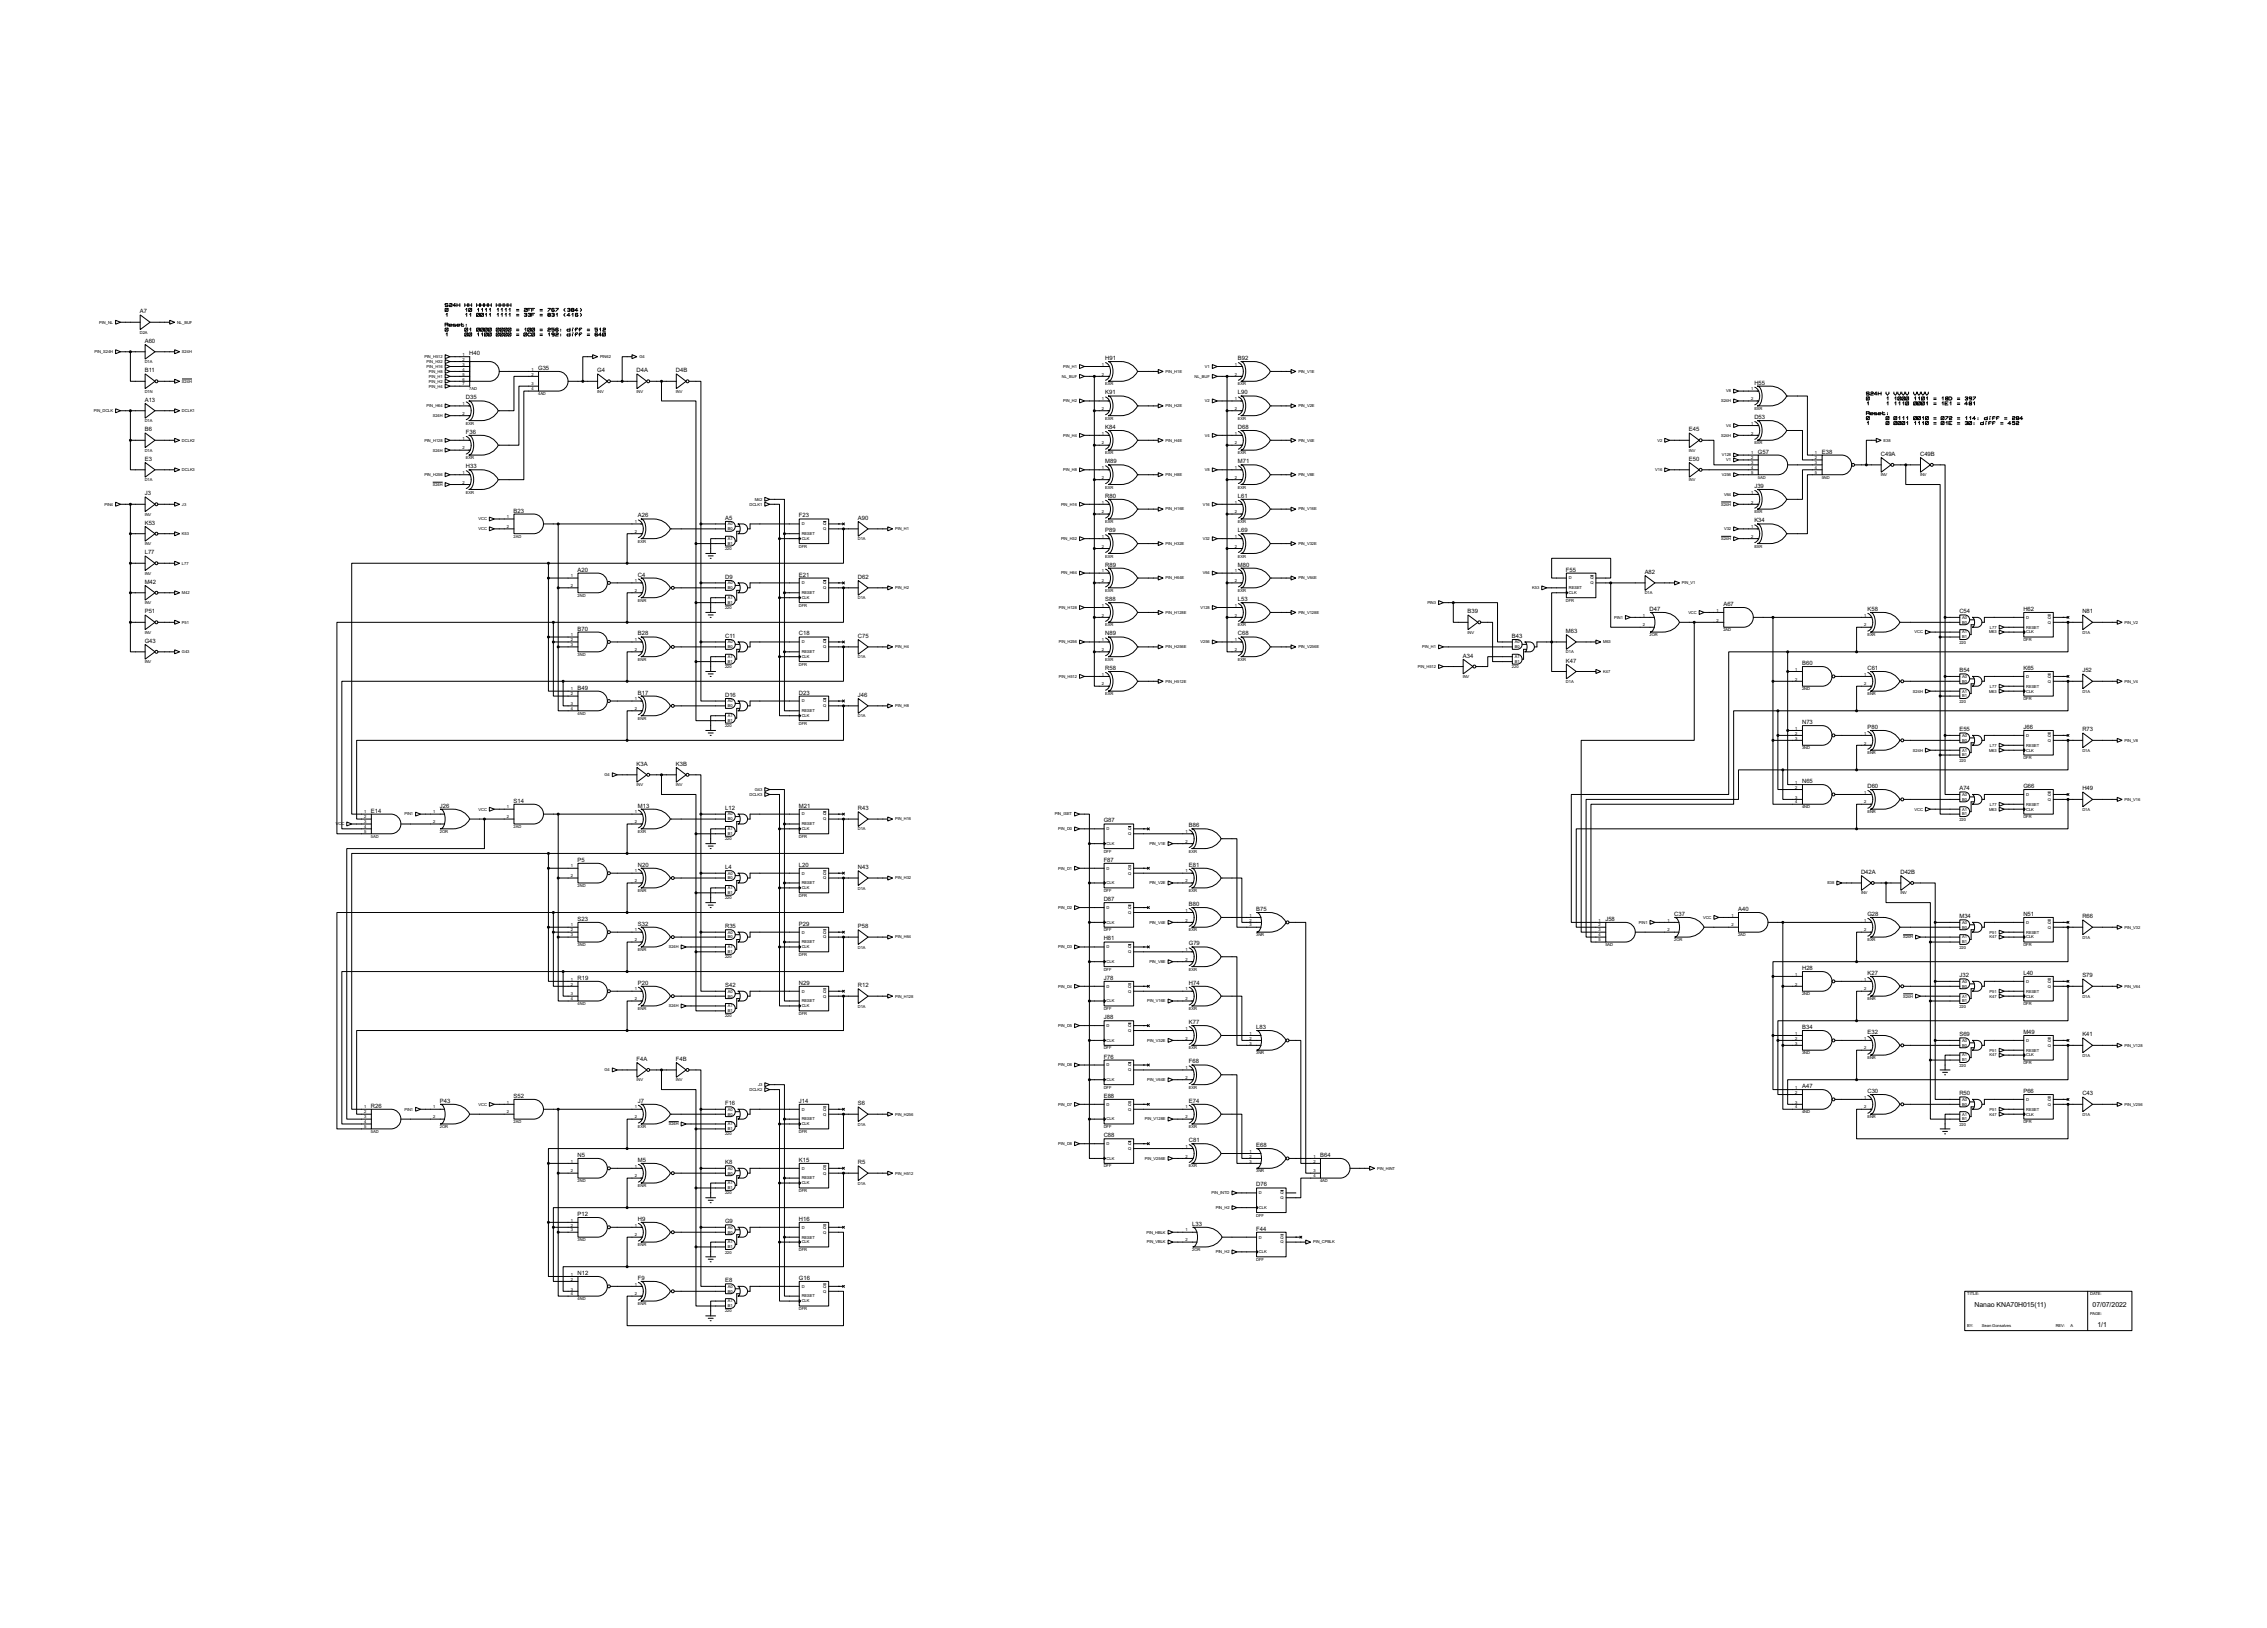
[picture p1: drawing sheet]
<svg xmlns="http://www.w3.org/2000/svg" width="1171mm" height="841mm" viewBox="0 0 1171 841" stroke-linecap="round" stroke-linejoin="round" font-family="sans-serif">
<defs><g id="words">
<g font-size="4">
<text x="1020" y="675">Nanao KNA70H015(11)</text>
<text x="1081" y="675">07/07/2022</text>
<text x="1083" y="685">1/1</text>
</g>
<g font-size="3.4">
<text x="72" y="162">A7</text>
<text x="75" y="177">A60</text>
<text x="242" y="183">H40</text>
<text x="571" y="186">H91</text>
<text x="639" y="186">B92</text>
<text x="278" y="191">G35</text>
<text x="75" y="192">B11</text>
<text x="308" y="192">G4</text>
<text x="329" y="192">D4A</text>
<text x="349" y="192">D4B</text>
<text x="571" y="204">K91</text>
<text x="639" y="204">L90</text>
<text x="906" y="199">H55</text>
<text x="75" y="207">A13</text>
<text x="241" y="206">D35</text>
<text x="571" y="222">K84</text>
<text x="639" y="222">D68</text>
<text x="906" y="216">D53</text>
<text x="75" y="223">B6</text>
<text x="241" y="224">F36</text>
<text x="872" y="223">E45</text>
<text x="75" y="238">E3</text>
<text x="571" y="239">M89</text>
<text x="639" y="239">M71</text>
<text x="872" y="238">E50</text>
<text x="908" y="234">G57</text>
<text x="941" y="234">E38</text>
<text x="971" y="235">C49A</text>
<text x="992" y="235">C49B</text>
<text x="241" y="242">H33</text>
<text x="906" y="252">J39</text>
<text x="75" y="256">J3</text>
<text x="571" y="257">R80</text>
<text x="639" y="257">L61</text>
<text x="265" y="265">B23</text>
<text x="330" y="267">A26</text>
<text x="375" y="268">A5</text>
<text x="413" y="267">F23</text>
<text x="443" y="268">A90</text>
<text x="906" y="270">K34</text>
<text x="75" y="271">K53</text>
<text x="571" y="275">P89</text>
<text x="639" y="275">L69</text>
<text x="75" y="286">L77</text>
<text x="571" y="293">R89</text>
<text x="639" y="293">M80</text>
<text x="298" y="295">A20</text>
<text x="330" y="298">C4</text>
<text x="375" y="299">D9</text>
<text x="413" y="298">E21</text>
<text x="443" y="299">D62</text>
<text x="809" y="295">F55</text>
<text x="849" y="296">A82</text>
<text x="75" y="302">M42</text>
<text x="571" y="310">S88</text>
<text x="639" y="310">L53</text>
<text x="75" y="317">P51</text>
<text x="758" y="317">B39</text>
<text x="852" y="315">D47</text>
<text x="890" y="313">A67</text>
<text x="965" y="315">K58</text>
<text x="1012" y="317">C54</text>
<text x="1045" y="315">H62</text>
<text x="1076" y="317">N81</text>
<text x="298" y="326">B70</text>
<text x="330" y="328">B28</text>
<text x="375" y="329">C11</text>
<text x="413" y="328">C18</text>
<text x="443" y="329">C75</text>
<text x="571" y="328">N89</text>
<text x="639" y="328">C68</text>
<text x="781" y="329">B43</text>
<text x="809" y="327">M63</text>
<text x="75" y="332">G43</text>
<text x="756" y="340">A34</text>
<text x="571" y="346">R58</text>
<text x="809" y="342">K47</text>
<text x="931" y="343">B60</text>
<text x="965" y="346">C61</text>
<text x="1012" y="347">B54</text>
<text x="1045" y="346">K65</text>
<text x="1076" y="347">J52</text>
<text x="298" y="356">B49</text>
<text x="330" y="359">B17</text>
<text x="375" y="360">D16</text>
<text x="413" y="359">D23</text>
<text x="443" y="360">J46</text>
<text x="931" y="374">N73</text>
<text x="965" y="376">P80</text>
<text x="1012" y="378">E55</text>
<text x="1045" y="376">J66</text>
<text x="1076" y="378">R73</text>
<text x="329" y="395">K3A</text>
<text x="349" y="395">K3B</text>
<text x="931" y="404">N65</text>
<text x="965" y="407">D60</text>
<text x="1045" y="407">G66</text>
<text x="1012" y="408">A74</text>
<text x="1076" y="408">H49</text>
<text x="192" y="420">E14</text>
<text x="227" y="417">J26</text>
<text x="265" y="415">S14</text>
<text x="330" y="417">M13</text>
<text x="375" y="418">L12</text>
<text x="413" y="417">M21</text>
<text x="443" y="418">R43</text>
<text x="570" y="425">G87</text>
<text x="614" y="427">B86</text>
<text x="298" y="445">P5</text>
<text x="330" y="448">N20</text>
<text x="375" y="449">L4</text>
<text x="413" y="448">L20</text>
<text x="443" y="449">N43</text>
<text x="570" y="445">F87</text>
<text x="614" y="448">E81</text>
<text x="961" y="451">D42A</text>
<text x="982" y="451">D42B</text>
<text x="570" y="465">D87</text>
<text x="614" y="468">B80</text>
<text x="649" y="470">B75</text>
<text x="865" y="473">C37</text>
<text x="898" y="470">A40</text>
<text x="965" y="473">G28</text>
<text x="1045" y="473">N51</text>
<text x="298" y="476">S23</text>
<text x="330" y="478">S32</text>
<text x="375" y="479">R35</text>
<text x="413" y="478">P29</text>
<text x="443" y="479">P58</text>
<text x="829" y="476">J58</text>
<text x="1012" y="474">M34</text>
<text x="1076" y="474">R66</text>
<text x="570" y="486">H81</text>
<text x="614" y="488">G79</text>
<text x="931" y="501">H28</text>
<text x="965" y="503">K27</text>
<text x="1045" y="503">L40</text>
<text x="298" y="506">R19</text>
<text x="330" y="509">P20</text>
<text x="375" y="510">S42</text>
<text x="413" y="509">N29</text>
<text x="443" y="510">R12</text>
<text x="570" y="506">J78</text>
<text x="614" y="509">H74</text>
<text x="1012" y="505">J32</text>
<text x="1076" y="505">S79</text>
<text x="570" y="526">J88</text>
<text x="614" y="529">K77</text>
<text x="649" y="531">L83</text>
<text x="931" y="531">B34</text>
<text x="965" y="534">E32</text>
<text x="1045" y="534">M49</text>
<text x="1012" y="535">S69</text>
<text x="1076" y="535">K41</text>
<text x="329" y="548">F4A</text>
<text x="349" y="548">F4B</text>
<text x="570" y="547">F76</text>
<text x="614" y="549">F68</text>
<text x="931" y="562">A47</text>
<text x="227" y="569">P43</text>
<text x="265" y="567">S52</text>
<text x="330" y="569">J7</text>
<text x="413" y="569">J14</text>
<text x="570" y="567">E88</text>
<text x="614" y="569">E74</text>
<text x="965" y="564">C30</text>
<text x="1012" y="566">R50</text>
<text x="1045" y="564">P66</text>
<text x="1076" y="566">C43</text>
<text x="192" y="572">R26</text>
<text x="375" y="571">F16</text>
<text x="443" y="571">S6</text>
<text x="570" y="587">C88</text>
<text x="614" y="590">C81</text>
<text x="649" y="592">E68</text>
<text x="298" y="597">N5</text>
<text x="330" y="600">M5</text>
<text x="413" y="600">K15</text>
<text x="682" y="597">B64</text>
<text x="375" y="601">K8</text>
<text x="443" y="601">R5</text>
<text x="649" y="613">D76</text>
<text x="298" y="628">P12</text>
<text x="330" y="630">H9</text>
<text x="375" y="632">G9</text>
<text x="413" y="630">H16</text>
<text x="616" y="633">L33</text>
<text x="649" y="636">F44</text>
<text x="298" y="658">N12</text>
<text x="330" y="661">F9</text>
<text x="375" y="662">E8</text>
<text x="413" y="661">G16</text>
</g>
<g font-size="2.4">
<text x="51" y="167">PIN_NL</text>
<text x="91" y="167">NL_BUF</text>
<text x="72" y="172">D2A</text>
<text x="49" y="182">PIN_S24H</text>
<text x="94" y="182">S24H</text>
<text x="219" y="185">PIN_H512</text>
<text x="239" y="184">1</text>
<text x="310" y="185">PIN62</text>
<text x="330" y="185">G4</text>
<text x="75" y="188">D1A</text>
<text x="220" y="190">PIN_H16</text>
<text x="220" y="187">PIN_H32</text>
<text x="239" y="186">2</text>
<text x="239" y="189">3</text>
<text x="239" y="191">4</text>
<text x="274" y="191">1</text>
<text x="549" y="190">PIN_H1</text>
<text x="569" y="189">1</text>
<text x="622" y="190">V1</text>
<text x="638" y="189">1</text>
<text x="94" y="198">S24H</text>
<text x="222" y="193">PIN_H8</text>
<text x="222" y="195">PIN_H1</text>
<text x="222" y="198">PIN_H2</text>
<text x="239" y="194">5</text>
<text x="239" y="196">6</text>
<text x="274" y="194">2</text>
<text x="548" y="195">NL_BUF</text>
<text x="569" y="194">2</text>
<text x="602" y="193">PIN_H1E</text>
<text x="617" y="195">NL_BUF</text>
<text x="638" y="194">2</text>
<text x="671" y="193">PIN_V1E</text>
<text x="75" y="203">D1N</text>
<text x="222" y="200">PIN_H4</text>
<text x="239" y="199">7</text>
<text x="242" y="202">7AD</text>
<text x="274" y="199">3</text>
<text x="274" y="202">4</text>
<text x="308" y="203">INV</text>
<text x="329" y="203">INV</text>
<text x="349" y="203">INV</text>
<text x="571" y="199">EXR</text>
<text x="639" y="199">EXR</text>
<text x="892" y="203">V8</text>
<text x="904" y="202">1</text>
<text x="239" y="209">1</text>
<text x="278" y="204">4AD</text>
<text x="549" y="208">PIN_H2</text>
<text x="569" y="207">1</text>
<text x="622" y="208">V2</text>
<text x="638" y="207">1</text>
<text x="889" y="208">S24H</text>
<text x="904" y="207">2</text>
<text x="48" y="213">PIN_DCLK</text>
<text x="94" y="213">DCLK1</text>
<text x="220" y="210">PIN_H64</text>
<text x="224" y="215">S24H</text>
<text x="239" y="214">2</text>
<text x="569" y="212">2</text>
<text x="602" y="210">PIN_H2E</text>
<text x="638" y="212">2</text>
<text x="671" y="210">PIN_V2E</text>
<text x="906" y="212">EXR</text>
<text x="75" y="218">D1A</text>
<text x="241" y="219">EXR</text>
<text x="571" y="217">EXR</text>
<text x="639" y="217">EXR</text>
<text x="892" y="220">V4</text>
<text x="904" y="219">1</text>
<text x="239" y="227">1</text>
<text x="549" y="226">PIN_H4</text>
<text x="569" y="224">1</text>
<text x="622" y="226">V4</text>
<text x="638" y="224">1</text>
<text x="889" y="226">S24H</text>
<text x="904" y="224">2</text>
<text x="75" y="233">D1A</text>
<text x="94" y="228">DCLK2</text>
<text x="219" y="228">PIN_H128</text>
<text x="224" y="233">S24H</text>
<text x="239" y="232">2</text>
<text x="569" y="230">2</text>
<text x="602" y="228">PIN_H4E</text>
<text x="638" y="230">2</text>
<text x="671" y="228">PIN_V4E</text>
<text x="856" y="228">V2</text>
<text x="872" y="233">INV</text>
<text x="906" y="229">EXR</text>
<text x="973" y="228">E38</text>
<text x="241" y="237">EXR</text>
<text x="571" y="235">EXR</text>
<text x="639" y="235">EXR</text>
<text x="889" y="236">V128</text>
<text x="892" y="238">V1</text>
<text x="904" y="235">1</text>
<text x="904" y="237">2</text>
<text x="904" y="240">3</text>
<text x="937" y="235">1</text>
<text x="937" y="237">2</text>
<text x="937" y="240">3</text>
<text x="94" y="243">DCLK3</text>
<text x="219" y="246">PIN_H256</text>
<text x="239" y="245">1</text>
<text x="549" y="243">PIN_H8</text>
<text x="569" y="242">1</text>
<text x="602" y="246">PIN_H8E</text>
<text x="622" y="243">V8</text>
<text x="638" y="242">1</text>
<text x="671" y="246">PIN_V8E</text>
<text x="855" y="243">V16</text>
<text x="889" y="246">V256</text>
<text x="904" y="242">4</text>
<text x="904" y="245">5</text>
<text x="937" y="242">4</text>
<text x="937" y="245">5</text>
<text x="971" y="246">INV</text>
<text x="992" y="246">INV</text>
<text x="75" y="248">D1A</text>
<text x="224" y="251">S24H</text>
<text x="239" y="250">2</text>
<text x="569" y="247">2</text>
<text x="638" y="247">2</text>
<text x="872" y="248">INV</text>
<text x="908" y="247">5AD</text>
<text x="941" y="247">5ND</text>
<text x="241" y="255">EXR</text>
<text x="571" y="252">EXR</text>
<text x="639" y="252">EXR</text>
<text x="890" y="256">V64</text>
<text x="904" y="255">1</text>
<text x="54" y="261">PIN4</text>
<text x="94" y="261">J3</text>
<text x="387" y="261">DCLK1</text>
<text x="390" y="259">M42</text>
<text x="548" y="261">PIN_H16</text>
<text x="569" y="260">1</text>
<text x="602" y="264">PIN_H16E</text>
<text x="621" y="261">V16</text>
<text x="638" y="260">1</text>
<text x="671" y="264">PIN_V16E</text>
<text x="889" y="261">S24H</text>
<text x="904" y="260">2</text>
<text x="75" y="266">INV</text>
<text x="247" y="269">VCC</text>
<text x="262" y="268">1</text>
<text x="569" y="265">2</text>
<text x="638" y="265">2</text>
<text x="906" y="265">EXR</text>
<text x="247" y="274">VCC</text>
<text x="262" y="273">2</text>
<text x="328" y="270">1</text>
<text x="328" y="275">2</text>
<text x="376" y="274">B0</text>
<text x="376" y="271">A0</text>
<text x="414" y="271">D</text>
<text x="425" y="271">Q</text>
<text x="425" y="274">Q</text>
<text x="462" y="274">PIN_H1</text>
<text x="571" y="270">EXR</text>
<text x="639" y="270">EXR</text>
<text x="890" y="274">V32</text>
<text x="904" y="273">1</text>
<text x="75" y="282">INV</text>
<text x="94" y="276">K53</text>
<text x="265" y="278">2AD</text>
<text x="330" y="280">EXR</text>
<text x="376" y="279">A1</text>
<text x="376" y="281">B1</text>
<text x="414" y="276">RESET</text>
<text x="414" y="279">CLK</text>
<text x="443" y="279">D1A</text>
<text x="548" y="279">PIN_H32</text>
<text x="569" y="278">1</text>
<text x="602" y="281">PIN_H32E</text>
<text x="621" y="279">V32</text>
<text x="638" y="278">1</text>
<text x="671" y="281">PIN_V32E</text>
<text x="889" y="279">S24H</text>
<text x="904" y="278">2</text>
<text x="375" y="284">220</text>
<text x="413" y="283">DFR</text>
<text x="569" y="283">2</text>
<text x="571" y="288">EXR</text>
<text x="638" y="283">2</text>
<text x="639" y="288">EXR</text>
<text x="906" y="283">EXR</text>
<text x="94" y="292">L77</text>
<text x="75" y="297">INV</text>
<text x="295" y="298">1</text>
<text x="548" y="297">PIN_H64</text>
<text x="569" y="296">1</text>
<text x="602" y="299">PIN_H64E</text>
<text x="621" y="297">V64</text>
<text x="638" y="296">1</text>
<text x="671" y="299">PIN_V64E</text>
<text x="810" y="299">D</text>
<text x="821" y="299">Q</text>
<text x="295" y="303">2</text>
<text x="328" y="301">1</text>
<text x="328" y="306">2</text>
<text x="376" y="304">B0</text>
<text x="376" y="302">A0</text>
<text x="414" y="302">D</text>
<text x="425" y="302">Q</text>
<text x="425" y="304">Q</text>
<text x="462" y="304">PIN_H2</text>
<text x="569" y="301">2</text>
<text x="571" y="306">EXR</text>
<text x="638" y="301">2</text>
<text x="639" y="306">EXR</text>
<text x="791" y="304">K53</text>
<text x="810" y="304">RESET</text>
<text x="821" y="302">Q</text>
<text x="869" y="302">PIN_V1</text>
<text x="75" y="312">INV</text>
<text x="94" y="307">M42</text>
<text x="298" y="308">2ND</text>
<text x="330" y="311">ENR</text>
<text x="376" y="309">A1</text>
<text x="376" y="312">B1</text>
<text x="414" y="307">RESET</text>
<text x="414" y="309">CLK</text>
<text x="443" y="309">D1A</text>
<text x="737" y="312">PIN3</text>
<text x="809" y="311">DFR</text>
<text x="810" y="307">CLK</text>
<text x="849" y="307">D1A</text>
<text x="375" y="315">220</text>
<text x="413" y="313">DFR</text>
<text x="547" y="314">PIN_H128</text>
<text x="569" y="313">1</text>
<text x="602" y="317">PIN_H128E</text>
<text x="620" y="314">V128</text>
<text x="638" y="313">1</text>
<text x="671" y="317">PIN_V128E</text>
<text x="872" y="317">VCC</text>
<text x="887" y="316">1</text>
<text x="94" y="322">P51</text>
<text x="569" y="318">2</text>
<text x="571" y="323">EXR</text>
<text x="638" y="318">2</text>
<text x="639" y="323">EXR</text>
<text x="834" y="320">PIN1</text>
<text x="849" y="318">1</text>
<text x="849" y="324">2</text>
<text x="887" y="321">2</text>
<text x="963" y="318">1</text>
<text x="963" y="324">2</text>
<text x="1014" y="322">B0</text>
<text x="1014" y="320">A0</text>
<text x="1047" y="320">D</text>
<text x="1058" y="320">Q</text>
<text x="1058" y="322">Q</text>
<text x="1097" y="322">PIN_V2</text>
<text x="75" y="327">INV</text>
<text x="295" y="329">1</text>
<text x="758" y="327">INV</text>
<text x="852" y="329">2OR</text>
<text x="890" y="326">2AD</text>
<text x="965" y="329">EXR</text>
<text x="989" y="327">VCC</text>
<text x="1014" y="327">A1</text>
<text x="1014" y="330">B1</text>
<text x="1027" y="327">M63</text>
<text x="1028" y="325">L77</text>
<text x="1047" y="325">RESET</text>
<text x="1047" y="327">CLK</text>
<text x="1076" y="327">D1A</text>
<text x="295" y="331">2</text>
<text x="295" y="334">3</text>
<text x="328" y="331">1</text>
<text x="376" y="335">B0</text>
<text x="376" y="332">A0</text>
<text x="414" y="332">D</text>
<text x="425" y="332">Q</text>
<text x="425" y="335">Q</text>
<text x="462" y="335">PIN_H4</text>
<text x="547" y="332">PIN_H256</text>
<text x="569" y="331">1</text>
<text x="602" y="335">PIN_H256E</text>
<text x="620" y="332">V256</text>
<text x="638" y="331">1</text>
<text x="671" y="335">PIN_V256E</text>
<text x="735" y="335">PIN_H1</text>
<text x="782" y="335">B0</text>
<text x="782" y="332">A0</text>
<text x="828" y="332">M63</text>
<text x="1012" y="332">220</text>
<text x="1045" y="331">DFR</text>
<text x="94" y="337">G43</text>
<text x="298" y="339">3ND</text>
<text x="328" y="336">2</text>
<text x="330" y="341">ENR</text>
<text x="376" y="340">A1</text>
<text x="414" y="337">RESET</text>
<text x="414" y="340">CLK</text>
<text x="443" y="340">D1A</text>
<text x="569" y="336">2</text>
<text x="571" y="341">EXR</text>
<text x="638" y="336">2</text>
<text x="639" y="341">EXR</text>
<text x="782" y="340">A1</text>
<text x="809" y="337">D1A</text>
<text x="75" y="343">INV</text>
<text x="375" y="345">220</text>
<text x="376" y="342">B1</text>
<text x="413" y="344">DFR</text>
<text x="732" y="345">PIN_H512</text>
<text x="781" y="345">220</text>
<text x="782" y="342">B1</text>
<text x="828" y="347">K47</text>
<text x="927" y="346">1</text>
<text x="547" y="350">PIN_H512</text>
<text x="569" y="349">1</text>
<text x="569" y="354">2</text>
<text x="602" y="353">PIN_H512E</text>
<text x="756" y="350">INV</text>
<text x="809" y="353">D1A</text>
<text x="927" y="351">2</text>
<text x="963" y="349">1</text>
<text x="963" y="354">2</text>
<text x="1014" y="353">B0</text>
<text x="1014" y="350">A0</text>
<text x="1047" y="350">D</text>
<text x="1058" y="350">Q</text>
<text x="1058" y="353">Q</text>
<text x="1097" y="353">PIN_V4</text>
<text x="295" y="357">1</text>
<text x="295" y="359">2</text>
<text x="571" y="359">EXR</text>
<text x="931" y="356">2ND</text>
<text x="965" y="359">ENR</text>
<text x="988" y="358">S24H</text>
<text x="1014" y="358">A1</text>
<text x="1027" y="358">M63</text>
<text x="1028" y="355">L77</text>
<text x="1047" y="355">RESET</text>
<text x="1047" y="358">CLK</text>
<text x="1076" y="358">D1A</text>
<text x="295" y="364">3</text>
<text x="328" y="362">1</text>
<text x="376" y="365">B0</text>
<text x="376" y="363">A0</text>
<text x="414" y="363">D</text>
<text x="425" y="363">Q</text>
<text x="425" y="365">Q</text>
<text x="462" y="365">PIN_H8</text>
<text x="1012" y="363">220</text>
<text x="1014" y="360">B1</text>
<text x="1045" y="362">DFR</text>
<text x="295" y="367">4</text>
<text x="298" y="369">4ND</text>
<text x="328" y="367">2</text>
<text x="330" y="372">ENR</text>
<text x="376" y="370">A1</text>
<text x="414" y="368">RESET</text>
<text x="414" y="370">CLK</text>
<text x="443" y="370">D1A</text>
<text x="375" y="376">220</text>
<text x="376" y="373">B1</text>
<text x="413" y="374">DFR</text>
<text x="927" y="377">1</text>
<text x="927" y="379">2</text>
<text x="927" y="382">3</text>
<text x="963" y="379">1</text>
<text x="1014" y="383">B0</text>
<text x="1014" y="380">A0</text>
<text x="1047" y="380">D</text>
<text x="1058" y="380">Q</text>
<text x="1058" y="383">Q</text>
<text x="1097" y="383">PIN_V8</text>
<text x="931" y="387">3ND</text>
<text x="963" y="384">2</text>
<text x="965" y="389">ENR</text>
<text x="988" y="388">S24H</text>
<text x="1014" y="388">A1</text>
<text x="1027" y="388">M63</text>
<text x="1028" y="386">L77</text>
<text x="1047" y="386">RESET</text>
<text x="1047" y="388">CLK</text>
<text x="1076" y="388">D1A</text>
<text x="1012" y="393">220</text>
<text x="1014" y="391">B1</text>
<text x="1045" y="392">DFR</text>
<text x="312" y="401">G4</text>
<text x="329" y="406">INV</text>
<text x="349" y="406">INV</text>
<text x="927" y="405">1</text>
<text x="927" y="407">2</text>
<text x="387" y="411">DCLK3</text>
<text x="390" y="408">G43</text>
<text x="927" y="412">3</text>
<text x="963" y="410">1</text>
<text x="1014" y="414">B0</text>
<text x="1014" y="411">A0</text>
<text x="1047" y="411">D</text>
<text x="1058" y="411">Q</text>
<text x="1058" y="414">Q</text>
<text x="1097" y="414">PIN_V16</text>
<text x="247" y="419">VCC</text>
<text x="262" y="417">1</text>
<text x="927" y="415">4</text>
<text x="931" y="417">4ND</text>
<text x="963" y="415">2</text>
<text x="965" y="420">ENR</text>
<text x="989" y="419">VCC</text>
<text x="1014" y="419">A1</text>
<text x="1027" y="419">M63</text>
<text x="1028" y="416">L77</text>
<text x="1047" y="416">RESET</text>
<text x="1047" y="419">CLK</text>
<text x="1076" y="419">D1A</text>
<text x="188" y="420">1</text>
<text x="188" y="423">2</text>
<text x="188" y="425">3</text>
<text x="209" y="421">PIN1</text>
<text x="224" y="420">1</text>
<text x="224" y="425">2</text>
<text x="262" y="423">2</text>
<text x="328" y="420">1</text>
<text x="328" y="425">2</text>
<text x="376" y="424">B0</text>
<text x="376" y="421">A0</text>
<text x="414" y="421">D</text>
<text x="425" y="421">Q</text>
<text x="425" y="424">Q</text>
<text x="462" y="424">PIN_H16</text>
<text x="545" y="421">PIN_ISET</text>
<text x="1012" y="424">220</text>
<text x="1014" y="421">B1</text>
<text x="1045" y="423">DFR</text>
<text x="174" y="426">VCC</text>
<text x="188" y="428">4</text>
<text x="188" y="430">5</text>
<text x="227" y="430">2OR</text>
<text x="265" y="428">2AD</text>
<text x="330" y="430">EXR</text>
<text x="376" y="429">A1</text>
<text x="376" y="431">B1</text>
<text x="414" y="426">RESET</text>
<text x="414" y="429">CLK</text>
<text x="443" y="429">D1A</text>
<text x="547" y="429">PIN_D0</text>
<text x="572" y="429">D</text>
<text x="583" y="429">Q</text>
<text x="583" y="431">Q</text>
<text x="612" y="430">1</text>
<text x="192" y="433">5AD</text>
<text x="375" y="434">220</text>
<text x="413" y="433">DFR</text>
<text x="572" y="436">CLK</text>
<text x="594" y="436">PIN_V1E</text>
<text x="612" y="435">2</text>
<text x="570" y="440">DFF</text>
<text x="614" y="440">EXR</text>
<text x="295" y="448">1</text>
<text x="547" y="449">PIN_D1</text>
<text x="572" y="449">D</text>
<text x="583" y="449">Q</text>
<text x="295" y="453">2</text>
<text x="328" y="451">1</text>
<text x="328" y="456">2</text>
<text x="376" y="454">B0</text>
<text x="376" y="452">A0</text>
<text x="414" y="452">D</text>
<text x="425" y="452">Q</text>
<text x="425" y="454">Q</text>
<text x="462" y="454">PIN_H32</text>
<text x="583" y="452">Q</text>
<text x="612" y="451">1</text>
<text x="612" y="456">2</text>
<text x="298" y="458">2ND</text>
<text x="330" y="461">ENR</text>
<text x="376" y="459">A1</text>
<text x="376" y="462">B1</text>
<text x="414" y="457">RESET</text>
<text x="414" y="459">CLK</text>
<text x="443" y="459">D1A</text>
<text x="570" y="461">DFF</text>
<text x="572" y="457">CLK</text>
<text x="594" y="457">PIN_V2E</text>
<text x="614" y="461">EXR</text>
<text x="944" y="457">E38</text>
<text x="961" y="462">INV</text>
<text x="982" y="462">INV</text>
<text x="375" y="464">220</text>
<text x="413" y="463">DFR</text>
<text x="547" y="469">PIN_D2</text>
<text x="572" y="469">D</text>
<text x="583" y="469">Q</text>
<text x="583" y="472">Q</text>
<text x="612" y="471">1</text>
<text x="645" y="473">1</text>
<text x="894" y="473">1</text>
<text x="295" y="478">1</text>
<text x="572" y="477">CLK</text>
<text x="594" y="477">PIN_V4E</text>
<text x="612" y="476">2</text>
<text x="645" y="476">2</text>
<text x="645" y="478">3</text>
<text x="826" y="476">1</text>
<text x="826" y="478">2</text>
<text x="846" y="477">PIN1</text>
<text x="861" y="476">1</text>
<text x="880" y="474">VCC</text>
<text x="894" y="478">2</text>
<text x="963" y="476">1</text>
<text x="1014" y="480">B0</text>
<text x="1014" y="477">A0</text>
<text x="1047" y="477">D</text>
<text x="1058" y="477">Q</text>
<text x="1058" y="480">Q</text>
<text x="1097" y="480">PIN_V32</text>
<text x="295" y="481">2</text>
<text x="295" y="484">3</text>
<text x="328" y="481">1</text>
<text x="376" y="485">B0</text>
<text x="376" y="482">A0</text>
<text x="414" y="482">D</text>
<text x="425" y="482">Q</text>
<text x="425" y="485">Q</text>
<text x="462" y="485">PIN_H64</text>
<text x="570" y="481">DFF</text>
<text x="614" y="481">EXR</text>
<text x="649" y="483">3NR</text>
<text x="826" y="481">3</text>
<text x="826" y="484">4</text>
<text x="861" y="481">2</text>
<text x="898" y="483">2AD</text>
<text x="963" y="481">2</text>
<text x="983" y="485">S24H</text>
<text x="1014" y="485">A1</text>
<text x="1028" y="482">P51</text>
<text x="1028" y="485">K47</text>
<text x="1047" y="482">RESET</text>
<text x="1047" y="485">CLK</text>
<text x="1076" y="485">D1A</text>
<text x="298" y="489">3ND</text>
<text x="328" y="486">2</text>
<text x="330" y="491">ENR</text>
<text x="345" y="490">S24H</text>
<text x="376" y="490">A1</text>
<text x="414" y="487">RESET</text>
<text x="414" y="490">CLK</text>
<text x="443" y="490">D1A</text>
<text x="547" y="490">PIN_D3</text>
<text x="572" y="490">D</text>
<text x="583" y="490">Q</text>
<text x="612" y="491">1</text>
<text x="826" y="486">5</text>
<text x="829" y="489">5AD</text>
<text x="865" y="486">2OR</text>
<text x="965" y="486">EXR</text>
<text x="1012" y="490">220</text>
<text x="1014" y="487">B1</text>
<text x="1045" y="489">DFR</text>
<text x="375" y="495">220</text>
<text x="376" y="492">B1</text>
<text x="413" y="494">DFR</text>
<text x="572" y="497">CLK</text>
<text x="583" y="492">Q</text>
<text x="594" y="497">PIN_V8E</text>
<text x="612" y="496">2</text>
<text x="570" y="501">DFF</text>
<text x="614" y="501">EXR</text>
<text x="927" y="504">1</text>
<text x="295" y="506">1</text>
<text x="295" y="509">2</text>
<text x="927" y="509">2</text>
<text x="963" y="506">1</text>
<text x="1014" y="507">A0</text>
<text x="1047" y="507">D</text>
<text x="1058" y="507">Q</text>
<text x="295" y="514">3</text>
<text x="328" y="511">1</text>
<text x="376" y="515">B0</text>
<text x="376" y="513">A0</text>
<text x="414" y="513">D</text>
<text x="425" y="513">Q</text>
<text x="425" y="515">Q</text>
<text x="462" y="515">PIN_H128</text>
<text x="547" y="510">PIN_D4</text>
<text x="572" y="510">D</text>
<text x="583" y="510">Q</text>
<text x="583" y="513">Q</text>
<text x="612" y="511">1</text>
<text x="931" y="514">2ND</text>
<text x="963" y="511">2</text>
<text x="983" y="515">S24H</text>
<text x="1014" y="510">B0</text>
<text x="1014" y="515">A1</text>
<text x="1028" y="513">P51</text>
<text x="1028" y="515">K47</text>
<text x="1047" y="513">RESET</text>
<text x="1047" y="515">CLK</text>
<text x="1058" y="510">Q</text>
<text x="1076" y="515">D1A</text>
<text x="1097" y="510">PIN_V64</text>
<text x="295" y="517">4</text>
<text x="298" y="519">4ND</text>
<text x="328" y="517">2</text>
<text x="330" y="522">ENR</text>
<text x="345" y="520">S24H</text>
<text x="376" y="520">A1</text>
<text x="414" y="518">RESET</text>
<text x="414" y="520">CLK</text>
<text x="443" y="520">D1A</text>
<text x="570" y="522">DFF</text>
<text x="572" y="518">CLK</text>
<text x="593" y="518">PIN_V16E</text>
<text x="612" y="517">2</text>
<text x="614" y="522">EXR</text>
<text x="965" y="517">ENR</text>
<text x="1012" y="520">220</text>
<text x="1014" y="518">B1</text>
<text x="1045" y="519">DFR</text>
<text x="375" y="525">220</text>
<text x="376" y="523">B1</text>
<text x="413" y="524">DFR</text>
<text x="547" y="530">PIN_D5</text>
<text x="572" y="530">D</text>
<text x="583" y="530">Q</text>
<text x="583" y="533">Q</text>
<text x="612" y="532">1</text>
<text x="572" y="538">CLK</text>
<text x="593" y="538">PIN_V32E</text>
<text x="612" y="537">2</text>
<text x="645" y="534">1</text>
<text x="645" y="537">2</text>
<text x="645" y="539">3</text>
<text x="927" y="534">1</text>
<text x="927" y="537">2</text>
<text x="927" y="539">3</text>
<text x="963" y="537">1</text>
<text x="1014" y="538">A0</text>
<text x="1047" y="538">D</text>
<text x="1058" y="538">Q</text>
<text x="570" y="542">DFF</text>
<text x="614" y="542">EXR</text>
<text x="649" y="544">3NR</text>
<text x="931" y="544">3ND</text>
<text x="963" y="542">2</text>
<text x="1014" y="541">B0</text>
<text x="1014" y="546">A1</text>
<text x="1028" y="543">P51</text>
<text x="1028" y="546">K47</text>
<text x="1047" y="543">RESET</text>
<text x="1047" y="546">CLK</text>
<text x="1058" y="541">Q</text>
<text x="1076" y="546">D1A</text>
<text x="1097" y="541">PIN_V128</text>
<text x="547" y="551">PIN_D6</text>
<text x="572" y="551">D</text>
<text x="583" y="551">Q</text>
<text x="965" y="547">ENR</text>
<text x="1012" y="551">220</text>
<text x="1014" y="548">B1</text>
<text x="1045" y="550">DFR</text>
<text x="312" y="553">G4</text>
<text x="583" y="553">Q</text>
<text x="612" y="552">1</text>
<text x="612" y="557">2</text>
<text x="329" y="558">INV</text>
<text x="349" y="558">INV</text>
<text x="387" y="563">DCLK2</text>
<text x="392" y="561">J3</text>
<text x="570" y="562">DFF</text>
<text x="572" y="558">CLK</text>
<text x="593" y="558">PIN_V64E</text>
<text x="614" y="562">EXR</text>
<text x="927" y="562">1</text>
<text x="262" y="570">1</text>
<text x="927" y="565">2</text>
<text x="927" y="570">3</text>
<text x="963" y="567">1</text>
<text x="1014" y="568">A0</text>
<text x="1047" y="568">D</text>
<text x="1058" y="568">Q</text>
<text x="188" y="572">1</text>
<text x="188" y="575">2</text>
<text x="209" y="574">PIN1</text>
<text x="224" y="572">1</text>
<text x="247" y="571">VCC</text>
<text x="262" y="575">2</text>
<text x="328" y="572">1</text>
<text x="376" y="574">A0</text>
<text x="414" y="574">D</text>
<text x="425" y="574">Q</text>
<text x="547" y="571">PIN_D7</text>
<text x="572" y="571">D</text>
<text x="583" y="571">Q</text>
<text x="583" y="574">Q</text>
<text x="612" y="572">1</text>
<text x="927" y="572">4</text>
<text x="931" y="575">4ND</text>
<text x="963" y="572">2</text>
<text x="1014" y="571">B0</text>
<text x="1028" y="574">P51</text>
<text x="1047" y="574">RESET</text>
<text x="1058" y="571">Q</text>
<text x="1097" y="571">PIN_V256</text>
<text x="188" y="578">3</text>
<text x="188" y="580">4</text>
<text x="224" y="578">2</text>
<text x="265" y="580">2AD</text>
<text x="328" y="578">2</text>
<text x="345" y="581">S24H</text>
<text x="376" y="576">B0</text>
<text x="376" y="581">A1</text>
<text x="414" y="579">RESET</text>
<text x="414" y="581">CLK</text>
<text x="425" y="576">Q</text>
<text x="443" y="581">D1A</text>
<text x="462" y="576">PIN_H256</text>
<text x="572" y="579">CLK</text>
<text x="591" y="579">PIN_V128E</text>
<text x="612" y="578">2</text>
<text x="965" y="577">ENR</text>
<text x="1012" y="581">220</text>
<text x="1014" y="576">A1</text>
<text x="1014" y="579">B1</text>
<text x="1028" y="576">K47</text>
<text x="1045" y="580">DFR</text>
<text x="1047" y="576">CLK</text>
<text x="1076" y="576">D1A</text>
<text x="188" y="583">5</text>
<text x="192" y="585">5AD</text>
<text x="227" y="583">2OR</text>
<text x="330" y="583">EXR</text>
<text x="375" y="586">220</text>
<text x="376" y="584">B1</text>
<text x="413" y="585">DFR</text>
<text x="570" y="583">DFF</text>
<text x="614" y="583">EXR</text>
<text x="547" y="591">PIN_D8</text>
<text x="572" y="591">D</text>
<text x="583" y="591">Q</text>
<text x="583" y="594">Q</text>
<text x="612" y="593">1</text>
<text x="572" y="599">CLK</text>
<text x="591" y="599">PIN_V256E</text>
<text x="612" y="598">2</text>
<text x="645" y="595">1</text>
<text x="645" y="598">2</text>
<text x="678" y="598">1</text>
<text x="295" y="600">1</text>
<text x="295" y="605">2</text>
<text x="328" y="603">1</text>
<text x="376" y="604">A0</text>
<text x="414" y="604">D</text>
<text x="425" y="604">Q</text>
<text x="570" y="603">DFF</text>
<text x="614" y="603">EXR</text>
<text x="645" y="600">3</text>
<text x="649" y="605">3NR</text>
<text x="678" y="600">2</text>
<text x="678" y="605">3</text>
<text x="711" y="604">PIN_HINT</text>
<text x="298" y="610">2ND</text>
<text x="328" y="608">2</text>
<text x="376" y="607">B0</text>
<text x="376" y="612">A1</text>
<text x="414" y="609">RESET</text>
<text x="414" y="612">CLK</text>
<text x="425" y="607">Q</text>
<text x="443" y="612">D1A</text>
<text x="462" y="607">PIN_H512</text>
<text x="678" y="608">4</text>
<text x="682" y="610">4AD</text>
<text x="330" y="613">ENR</text>
<text x="375" y="617">220</text>
<text x="376" y="614">B1</text>
<text x="413" y="616">DFR</text>
<text x="626" y="617">PIN_INTD</text>
<text x="650" y="617">D</text>
<text x="661" y="617">Q</text>
<text x="661" y="619">Q</text>
<text x="628" y="624">PIN_H2</text>
<text x="649" y="628">DFF</text>
<text x="650" y="624">CLK</text>
<text x="295" y="631">1</text>
<text x="295" y="633">2</text>
<text x="295" y="636">3</text>
<text x="328" y="633">1</text>
<text x="376" y="634">A0</text>
<text x="414" y="634">D</text>
<text x="425" y="634">Q</text>
<text x="612" y="636">1</text>
<text x="298" y="641">3ND</text>
<text x="328" y="638">2</text>
<text x="376" y="637">B0</text>
<text x="414" y="640">RESET</text>
<text x="425" y="637">Q</text>
<text x="592" y="637">PIN_HBLK</text>
<text x="612" y="641">2</text>
<text x="650" y="640">D</text>
<text x="661" y="640">Q</text>
<text x="330" y="644">ENR</text>
<text x="375" y="647">220</text>
<text x="376" y="642">A1</text>
<text x="376" y="645">B1</text>
<text x="413" y="646">DFR</text>
<text x="414" y="642">CLK</text>
<text x="592" y="642">PIN_VBLK</text>
<text x="616" y="646">2OR</text>
<text x="628" y="647">PIN_H2</text>
<text x="650" y="647">CLK</text>
<text x="661" y="642">Q</text>
<text x="678" y="642">PIN_CPBLK</text>
<text x="649" y="651">DFF</text>
<text x="295" y="659">1</text>
<text x="295" y="661">2</text>
<text x="328" y="664">1</text>
<text x="376" y="665">A0</text>
<text x="414" y="665">D</text>
<text x="425" y="665">Q</text>
<text x="295" y="666">3</text>
<text x="295" y="669">4</text>
<text x="298" y="671">4ND</text>
<text x="328" y="669">2</text>
<text x="376" y="668">B0</text>
<text x="414" y="670">RESET</text>
<text x="425" y="668">Q</text>
<text x="1016" y="669">TITLE:</text>
<text x="1080" y="669">DATE:</text>
<text x="330" y="674">ENR</text>
<text x="375" y="678">220</text>
<text x="376" y="673">A1</text>
<text x="376" y="675">B1</text>
<text x="413" y="677">DFR</text>
<text x="414" y="673">CLK</text>
<text x="1080" y="679">PAGE:</text>
<text x="1016" y="685">BY:</text>
<text x="1024" y="685">Sean Gonsalves</text>
<text x="1062" y="685">REV:</text>
<text x="1069" y="685">A</text>
</g>
</g></defs>
<g fill="none" stroke="#000" stroke-width=".52">
<path d="M230 160l1-1v2h-1zM231 157h-1l1 1h-1M231 159l-1 2M232 157h1l-1 1h1M235 158h-1l1-1v1M236 158h2M236 157v1M238 157v1M240 158h2M240 157v1M241 160v-1v2M242 157v1"/>
<path d="M242 158h2M242 159l2 1-1 1h-1zM244 157v1M244 159l-2 2M246 158h2M246 157v1M247 160v-1v2M248 157v1M248 158h2M249 160v-1v2M250 157v1M250 158h2"/>
<path d="M251 160v-1v2M252 157v1M252 158h2M253 160v-1v2M254 157v1M256 158h2M256 157v1M257 160v-1v2M258 157v1M258 158h2M259 160v-1v2M260 157v1"/>
<path d="M260 158h2M261 160v-1v2M262 157v1M262 158h2M263 160v-1v2M264 157v1M267 160h1M271 160h1h-1v1h1M274 159h-1v2M276 159h-1v2M279 160h1M283 159h1l-1 2"/>
<path d="M286 160h-1v1h1v-1h-1M287 159h1l-1 2M292 159l-1 1 1 1M293 160l1-1v1M300 159v1v1M60 165l2 1-2 1zM62 166h10M72 163l6 3-6 4zM75 178l5 4-5 3zM78 166h10M88 165l2 1-2 1zM230 170l1-1v2h-1z"/>
<path d="M230 168h1M230 162h1v1M230 173l1-1v2M231 168v-1h-1v1M231 168h.1M231 169l-1 2M232 168h1v-1l-1 1h1M235 167l-1 1h1h-1M236 168h2l-1-1-1 1h1M238 167h1M238 167v1h2M240 170l1-1 1 2h-2z"/>
<path d="M240 172h2l-1 2-1-1zM241 162v1M241 167v1M241 168h.1M242 169l-2 2M242 172l-2 2M242 172h2l-1 2-1-1zM243 162v1M243 170v-1v2M244 172l-2 2M246 170l1-1 1 2h-2zM246 162h2l-1 1h-1z"/>
<path d="M247 173v-1v2M248 162l-2 1M248 169l-2 2M248 162h2l-1 1h-1zM248 169l2 1-1 1h-1zM249 173v-1v2M250 162l-2 1M250 169l-2 2M250 170l1-1 1 2h-2zM250 172h2l-1 2-1-1zM251 162v1M252 169l-2 2"/>
<path d="M252 172l-2 2M253 169l1 1v1h-2zM253 172h1v2l-2-1zM253 162v1M254 169l-2 2M254 172l-2 2M256 170l2-1v2h-1zM256 172h2v1l-1 1zM257 162v1M258 169l-2 2M258 172l-2 2M258 170l2-1v2h-1z"/>
<path d="M259 172h1v2l-2-1zM259 162v1M260 169l-2 2M260 172l-2 2M260 170l2-1v2h-1zM260 172h2v1l-1 1zM261 162v1M262 169l-2 2M262 172l-2 2M263 169l1 1v1h-2zM263 172h1v2l-2-1zM263 162v1"/>
<path d="M264 169l-2 2M264 172l-2 2M267 161h1M267 162h1M267 163h1M267 170h1M267 171h1M267 173h1M271 172h1v1l-1 1zM271 162h1v1M271 170l1-1v2M271 163h1"/>
<path d="M272 163h-1M272 172l-1 2M273 160h1M273 170l1-1v2h-1zM273 162h1v1M273 163h1M274 163h-1M274 172h-1v1v1l1-1M274 169l-1 2M275 160h1M275 170l1-1v2h-1zM275 172h1v1l-1 1z"/>
<path d="M275 163h1M276 162h-1v1M276 169l-1 2M276 172l-1 2M279 161h1M279 162h1M279 163h1M279 170h1M279 171h1M279 173h1M283 170h1l-1 1h1M283 163v-1h1v1"/>
<path d="M283 163h1M283 173l1-1v2M285 162h1v1M286 163h.1M286 163h-1M286 169h-1v1h1v1h-1M286 173h-1v-1h1v1l-1 1M287 172h1l-1 1v1h1M287 162h1v1M288 170h-1v1h1v-1h-1M290 170h.1M290 171h.1"/>
<path d="M290 173h.1M290 173v1M292 162h-1l1 1M294 160h.1M294 160v1h-1M294 169v2M294 172v2M294 170h-1v1h1M294 163h-1l1-1v1M294 173h-1v1l1-1M295 160v-1l1 1M295 160v1h1v-1"/>
<path d="M295 160h1M295 162h1v1M296 169h.1M296 172h.1M296 170v1M296 173v1M297 170h1M297 173h1M298 162h-1v1h1h-1M298 160h-1l1-1v2M298 170h-1v1M298 172h-1v2"/>
<path d="M299 170h1M299 173h1M300 162v1M301 170h-2v1M301 172h-2v2M303 170h2M303 171h2M303 173h2M309 172h-2v1l1 1v-1h-1M309 169h-2l2 2h-2M310 170v-1v2M311 173h-2l1-1v2"/>
<path d="M311 172h1l1 1-2 1zM311 170h2l-2 1h2M313 172l-2 2M60 181l2 1-2 1zM62 182h13M67 182v15h8M75 193l5 4-5 4zM80 182h10M82 197h8M90 181l3 1-3 1zM90 196l3 1-3 1zM94 196h5"/>
<path d="M230 183l2 1-2 1zM230 188l2 1-2 1zM230 191l2 1-2 1zM230 193l2 1-2 1zM230 196l2 1-2 1zM230 198l2 1-2 1zM230 186l2 1-2 1zM232 197h11M232 194h11M232 192h11M232 189h11M232 184h11v15h-11"/>
<path d="M232 187h11M243 187h10a5 5 0 0 1 5 5 5 5 0 0 1-5 5h-10zM258 192h20M278 192h10a5 5 0 0 1 5 5 5 5 0 0 1-5 5h-10zM278 194h-13v18h-8M278 199h-10v31h-11M293 197h16M306 183l3 1-3 1zM306 184h-5v13M309 193l5 4-5 4zM315 197h14M326 183l3 1-3 1z"/>
<path d="M326 184h-5v13M329 193l5 4-5 4zM336 197h13M342 197v10h17v74M349 193l5 4-5 4zM356 197h6v74M558 193l2 1-2 1zM558 188l2 1-2 1zM560 194h13M560 189h13M565 194v143M571 187a5 5 0 0 1 0 9"/>
<path d="M572 187h7a10 10 0 0 1 9 5 10 10 0 0 1-9 5h-7a7 7 0 0 0 2-9zM588 192h10M598 191l3 1-3 1zM626 193l3 1-3 1zM626 188l3 1-3 1zM629 194h13M629 189h13M634 194v125M640 187a5 5 0 0 1 0 9M641 187h7a9 9 0 0 1 8 5 9 9 0 0 1-8 5h-7a7 7 0 0 0 1-9zM656 192h11M667 191l2 1-2 1z"/>
<path d="M906 200a5 5 0 0 1 0 9M908 199h6a9 9 0 0 1 9 6 9 9 0 0 1-9 5h-6a7 7 0 0 0 1-10zM60 211l2 1-2 1zM62 212h13M67 212v15M75 208l5 4-5 4zM80 212h10M90 211l3 1-3 1zM230 209l2 1-2 1zM230 214l2 1-2 1zM232 210h11M232 215h11"/>
<path d="M241 208a5 5 0 0 1 0 9M242 207h7a10 10 0 0 1 8 5 10 10 0 0 1-8 5h-7a6 6 0 0 0 0-10zM278 202h-7v46h-14M558 206l2 1-2 1zM560 207h13M565 212h8M571 205a5 5 0 0 1 0 9M572 205h7a10 10 0 0 1 9 5 10 10 0 0 1-9 5h-7a6 6 0 0 0 0-10zM588 210h10M598 209l3 1-3 1zM626 206l3 1-3 1zM629 207h13"/>
<path d="M634 212h8M640 205a5 5 0 0 1 0 9M641 205h7a9 9 0 0 1 8 5 9 9 0 0 1-8 5h-7a7 7 0 0 0 1-10zM656 210h11M667 209l2 1-2 1zM895 206l3 1-3 1zM895 201l3 1-3 1zM895 219l3 1-3 1zM898 207h10M898 202h10M898 220h10M906 218a5 5 0 0 1 0 9"/>
<path d="M908 217h6a9 9 0 0 1 9 5 9 9 0 0 1-9 5h-6a7 7 0 0 0 1-9zM923 205h11v30h7M964 215h1v1l-1 1zM964 213h1M964 205h1v2l-1-1zM964 208h1v1M964 218h1v1M965 213h-1v1M965 213v1M965 203l-1-1v1l1 1h-1M965 205l-1 2M965 215l-1 2"/>
<path d="M966 214h2l-1-1h-1v1h1M966 203h2l-2 1h2M969 213h-1l1 1h-1M970 204h-2l1-2v2M970 203h2M970 202v2M970 214h2l-1-1h-1v1h1M972 202v2M972 213h1M972 213v1h2M974 215h1l1 1-2 1zM974 202l1 2 1-2"/>
<path d="M974 218h2l-1 1h-1zM975 206v-1v2M975 208v1M975 213h.1M975 214h.1M976 215l-2 2M976 218l-2 1M978 202l1 2 1-2M978 215h2l-1 2-1-1zM978 218h2l-1 1h-1zM979 206v-1v2M979 208v1"/>
<path d="M980 215l-2 2M980 218l-2 1M980 202l1 2 1-2M980 218h2l-1 1h-1zM980 205h2l-1 2-1-1zM981 208v1M981 216v-1v2M982 205l-2 2M982 218l-2 1M982 202l1 2 1-2M982 205h2v1l-1 1zM983 218h1v1h-2z"/>
<path d="M983 208v1M983 216v-1v2M984 205l-2 2M984 218l-2 1M984 202l1 2 1-2M985 205h1v2l-2-1zM985 208h1v1h-2zM985 216v-1v2M985 218v1M986 205l-2 2M986 208l-2 1M988 202l1 2 1-2"/>
<path d="M989 208h1v1h-2zM989 215h1v2l-2-1zM989 206v-1v2M989 218v1M990 208l-2 1M990 215l-2 2M990 202l1 2 1-2M991 208h1v1h-2zM991 215h1v2l-2-1zM991 206v-1v2M991 218v1M992 208l-2 1"/>
<path d="M992 215l-2 2M992 202l1 2 1-2M993 205h1v2l-2-1zM993 208h1v1h-2zM993 216v-1v2M993 218v1M994 205l-2 2M994 208l-2 1M994 202l1 2 1-2M995 215h1v2l-2-1zM995 218h1v1h-2zM995 206v-1v2"/>
<path d="M995 208v1M996 215l-2 2M996 218l-2 1M999 206h1M999 208h1M999 209h1M999 216h1M999 218h1M999 219h1M1003 215h1v1l-1 1zM1003 218h1v1h-1zM1003 206l1-1v2"/>
<path d="M1003 208h1v1M1004 215l-1 2M1004 218l-1 1M1005 208h1M1005 215h1l-1 2M1005 206v-1h1v1M1005 206v1h1v-1M1005 206h1M1005 218h1v1M1006 208h-1v1h1M1007 205l1 1v1h-1zM1007 219h1"/>
<path d="M1007 215h1l-1 1v1h1M1007 208h1v1M1008 218h-1v1h1M1011 206h1M1011 208h1M1011 209h1M1011 216h1M1011 218h1M1011 219h1M1015 205h1v1M1015 218h1v1M1015 216l1-1v2"/>
<path d="M1016 206h.1M1016 219h.1M1016 206v1l-1-1M1016 219h-1M1016 209h-1l1-1v1M1017 218h1v1h-1zM1017 208h1M1017 208v1h1v-1M1017 216l1-1v2M1018 206h-1v-1h1v1l-1 1M1018 218l-1 1M1019 205h1l-1 2"/>
<path d="M1019 208h1v1M1020 218v1M1020 219h.1M1020 216h-1l1-1v2M1022 216h.1M1022 216v1M1024 219h-1h1M1024 218v1M1026 218h.1M1026 218v1M1026 216h-1v1l1-1M1026 215v2"/>
<path d="M1027 219h1M1028 215h.1M1028 216v1M1028 218h-1v1M1029 216h1M1029 219h1M1030 215h-1v2M1030 218h-1v1M1031 216h1M1033 215h-2v2M1033 218h2M1033 219h2"/>
<path d="M1035 216h2M1039 219h-2l1-1v1M1039 215h2l-2 1v1h2M1041 218h-2l2 1h-1h-1M1041 218h2l-2 1h2M1042 216v-1h1l-1 1M1042 216v1l1-1h-1M1042 216h.1M1045 216h-2l1-1v2M67 227v16h8M67 227h8M75 239l5 4-5 3z"/>
<path d="M75 224l5 3-5 4zM80 227h10M90 226l3 1-3 1zM230 226l2 1-2 1zM230 231l2 1-2 1zM232 227h11M232 232h11M241 225a5 5 0 0 1 0 9M242 225h7a10 10 0 0 1 8 5 10 10 0 0 1-8 5h-7a7 7 0 0 0 2-9zM558 224l2 1-2 1zM560 225h13M565 230h8"/>
<path d="M571 223a5 5 0 0 1 0 9M572 222h7a10 10 0 0 1 9 5 10 10 0 0 1-9 5h-7a7 7 0 0 0 1-10zM588 227h10M598 226l3 1-3 1zM626 224l3 1-3 1zM629 225h13M634 230h8M640 223a5 5 0 0 1 0 9M641 222h7a9 9 0 0 1 8 5 9 9 0 0 1-8 5h-7a7 7 0 0 0 1-9zM656 227h11M667 226l2 1-2 1zM860 226l2 1-2 1z"/>
<path d="M862 227h11M873 224l5 3-5 4zM873 239l5 4-5 3zM879 227h6v13h23M895 224l3 1-3 1zM895 234l3 1-3 1zM895 237l3 1-3 1zM898 225h10M898 235h10M898 238h10M908 235h10a5 5 0 0 1 5 5 5 5 0 0 1-5 5h-10zM923 222h8v16h10"/>
<path d="M941 235h10a5 5 0 0 1 5 5 5 5 0 0 1-5 5h-10zM969 226l3 1-3 1zM969 227h-5v13M972 236l5 4-5 4zM992 236l5 4-5 4zM60 259l2 1-2 1zM75 257l5 3-5 4zM80 243h10M90 242l3 1-3 1zM90 259l3 1-3 1zM224 249h5M230 244l2 1-2 1z"/>
<path d="M230 249l2 1-2 1zM232 245h11M232 250h11M241 243a5 5 0 0 1 0 9M242 243h7a10 10 0 0 1 8 5 10 10 0 0 1-8 5h-7a6 6 0 0 0 0-10zM395 257l3 1-3 1zM395 259l3 1-3 1zM398 258h7v18M558 242l2 1-2 1zM558 259l2 1-2 1zM560 243h13M565 248h8"/>
<path d="M571 241a5 5 0 0 1 0 9M571 258a5 5 0 0 1 0 10M572 240h7a10 10 0 0 1 9 5 10 10 0 0 1-9 5h-7a7 7 0 0 0 2-9zM572 258h7a10 10 0 0 1 9 5 10 10 0 0 1-9 5h-7a6 6 0 0 0 0-10zM588 245h10M598 244l3 1-3 1zM626 242l3 1-3 1zM626 259l3 1-3 1zM629 243h13M634 248h8M640 241a5 5 0 0 1 0 9M640 258a5 5 0 0 1 0 10"/>
<path d="M641 240h7a9 9 0 0 1 8 5 9 9 0 0 1-8 5h-7a7 7 0 0 0 1-9zM641 258h7a9 9 0 0 1 8 5 9 9 0 0 1-8 5h-7a7 7 0 0 0 1-9zM656 245h11M667 244l2 1-2 1zM860 242l2 1-2 1zM862 243h11M879 243h29M889 259h5M895 259l3 1-3 1zM895 254l3 1-3 1zM895 244l3 1-3 1zM898 245h10"/>
<path d="M898 255h10M906 253a5 5 0 0 1 0 9M908 253h6a9 9 0 0 1 9 5 9 9 0 0 1-9 5h-6a7 7 0 0 0 1-9zM923 240h18M941 243h-10v15h-8M941 245h-7v31h-11M958 240h14M978 240h14M984 240v10h18v79M999 240h6v79M62 260h13M67 260v61"/>
<path d="M67 276h8M75 272l5 4-5 3zM82 260h8M82 276h8M90 275l3 1-3 1zM253 267l2 1-2 1zM253 272l2 1-2 1zM255 273h10M255 268h10M265 265h11a5 5 0 0 1 5 6 5 5 0 0 1-5 5h-11zM281 271h51M288 271v63"/>
<path d="M330 269a5 5 0 0 1 0 9M331 268h7a10 10 0 0 1 8 5 10 10 0 0 1-8 5h-7a6 6 0 0 0 0-10zM332 276h-8v15M346 273h29M362 271h13M362 271v61M375 269h2a2.6 2.6 0 0 1 3 3 2.6 2.6 0 0 1-3 2h-2zM375 277h2a2.5 2.5 0 0 1 3 2 2.5 2.5 0 0 1-3 3h-2zM375 278h-8v8M380 272h2M381 271h3a2.5 2.5 0 0 1 2 2 2.5 2.5 0 0 1-2 3h-3a3 3 0 0 0 0-5zM382 274h-1v5h-1"/>
<path d="M398 260h5v18M403 278h10M403 278v61M405 276h8M405 276v61M413 268h15v13h-15zM413 277l1 1-1 1zM413 271h-26v2h-1M425 269h2M428 273h15M428 271h8M435 270l1 1"/>
<path d="M436 273v18h-112M436 270l-1 1M443 269l5 4-5 4zM448 273h11M459 272l2 1-2 1zM558 277l2 1-2 1zM560 260h13M560 278h13M565 265h8M571 276a5 5 0 0 1 0 9M572 276h7a10 10 0 0 1 9 5 10 10 0 0 1-9 5h-7a7 7 0 0 0 2-10zM588 263h10"/>
<path d="M598 280l3 1-3 1zM598 262l3 1-3 1zM626 277l3 1-3 1zM629 260h13M629 278h13M634 265h8M640 276a5 5 0 0 1 0 9M641 276h7a9 9 0 0 1 8 5 9 9 0 0 1-8 5h-7a7 7 0 0 0 1-10zM656 263h11M667 262l2 1-2 1zM667 280l2 1-2 1zM889 277h5"/>
<path d="M895 277l3 1-3 1zM895 272l3 1-3 1zM898 273h10M898 260h10M898 278h10M906 271a5 5 0 0 1 0 9M908 271h6a9 9 0 0 1 9 5 9 9 0 0 1-9 5h-6a7 7 0 0 0 1-10zM67 291h8M75 287l5 4-5 4zM82 291h8M90 290l3 1-3 1zM283 291h-101v129h10"/>
<path d="M283 299h16M283 291v38M283 291h41M299 296h10a5 5 0 0 1 5 5 5 5 0 0 1-5 5h-10zM330 299a5 5 0 0 1 0 9M331 299h7a10 10 0 0 1 8 5 10 10 0 0 1-8 5h-7a7 7 0 0 0 1-10zM359 281h16M359 281v61M365 286h5M366 287h2M367 288h.1M375 300h2a2.6 2.6 0 0 1 3 2 2.6 2.6 0 0 1-3 3h-2z"/>
<path d="M413 299h15v12h-15zM425 300h2M443 300l5 4-5 3zM558 295l2 1-2 1zM560 296h13M565 283h8M571 294a5 5 0 0 1 0 9M572 293h7a10 10 0 0 1 9 6 10 10 0 0 1-9 5h-7a6 6 0 0 0 0-11zM588 281h10M588 299h10M598 297l3 2-3 1zM626 295l3 1-3 1z"/>
<path d="M629 296h13M634 283h8M640 294a5 5 0 0 1 0 9M641 293h7a9 9 0 0 1 8 6 9 9 0 0 1-8 5h-7a7 7 0 0 0 1-10zM656 281h11M656 299h11M667 297l2 2-2 1zM809 296h15v13h-15zM809 299h-8v-11h31v11h-8M821 297h2M850 297l5 4-5 4zM67 306h8"/>
<path d="M75 302l5 4-5 4zM75 318l5 3-5 4zM82 306h8M90 305l3 1-3 1zM288 304h11M315 301h17M332 306h-8v15M346 304h1M348 304h27M359 311h16M362 301h13M365 316h5"/>
<path d="M366 318h2M367 319h.1M375 307h2a2.6 2.6 0 0 1 3 3 2.6 2.6 0 0 1-3 2h-2zM375 309h-8v7M380 302h2M381 301h3a2.6 2.6 0 0 1 2 3 2.6 2.6 0 0 1-2 2h-3a3 3 0 0 0 0-5zM382 305h-1v5h-1M403 309h10M405 306h8M413 308l1 1h-1zM413 301h-26v3h-1M428 304h15"/>
<path d="M428 301h8M435 301l1 1M436 304v17h-112M436 301l-1 1M448 304h11M459 303l2 1-2 1zM558 313l2 1-2 1zM560 314h13M565 301h8M565 319h8M571 312a5 5 0 0 1 0 9M572 311h7a10 10 0 0 1 9 5 10 10 0 0 1-9 5h-7a7 7 0 0 0 1-10z"/>
<path d="M588 316h10M598 315l3 1-3 1zM626 313l3 1-3 1zM629 314h13M634 319v18h8M634 301h8M634 319h8M640 312a5 5 0 0 1 0 9M641 311h7a9 9 0 0 1 8 5 9 9 0 0 1-8 5h-7a7 7 0 0 0 1-9zM656 316h11M667 315l2 1-2 1zM743 310l3 1-3 1z"/>
<path d="M746 311h5M751 311h22v21h8M751 311v10h7M758 318l5 3-5 4zM796 303l3 1-3 1zM799 304h10M809 305l1 1-1 1zM809 306h-8v41h8M824 301h26M832 301v23h23M840 318l2 1-2 1zM842 319h13"/>
<path d="M852 316h7a10 10 0 0 1 8 5 10 10 0 0 1-8 5h-7a7 7 0 0 0 2-9zM855 301h10M865 300l2 1-2 1zM878 315l2 1-2 1zM880 316h10M890 314h10a5 5 0 0 1 6 5 5 5 0 0 1-6 5h-10zM906 319h61M916 319v63M965 317a5 5 0 0 1 0 9M966 316h7a10 10 0 0 1 8 5 10 10 0 0 1-8 5h-7a7 7 0 0 0 1-9zM1005 319h7M1005 319v61"/>
<path d="M1012 318h3a2.5 2.5 0 0 1 2 2 2.5 2.5 0 0 1-2 3h-3zM1019 319h2a2.6 2.6 0 0 1 3 2 2.6 2.6 0 0 1-3 3h-2a3 3 0 0 0 0-5zM1045 316h16v13h-16zM1045 319h-20v2h-1M1058 318h1M1061 319h7M1068 318l1 1M1069 318l-1 1M1076 318l5 3-5 4zM67 321v16h8M67 321h8M75 333l5 4-5 3z"/>
<path d="M82 321h8M82 337h8M90 320l3 1-3 1zM90 336l3 1-3 1zM283 329v28h16M283 329h16M286 332v27h13M286 321h-112v110h18M286 332h13M286 321v11M286 321h38M288 334v33h11"/>
<path d="M288 334h11M299 326h10a5 5 0 0 1 5 6 5 5 0 0 1-5 5h-10zM315 332h17M330 329a5 5 0 0 1 0 10M331 329h7a10 10 0 0 1 8 5 10 10 0 0 1-8 5h-7a7 7 0 0 0 1-9zM332 337h-8v15M346 334h1M348 334h27M362 332v30h13M362 332h13M375 330h2a2.5 2.5 0 0 1 3 3 2.5 2.5 0 0 1-3 2h-2zM375 338h2a2.6 2.6 0 0 1 3 2 2.6 2.6 0 0 1-3 3h-2z"/>
<path d="M375 339h-8v8M380 333h2M381 332h3a2.6 2.6 0 0 1 2 2 2.6 2.6 0 0 1-2 3h-3a3 3 0 0 0 0-5zM382 335h-1v5h-1M403 339v31h10M403 339h10M405 337v30h8M405 337h8M413 329h15v13h-15zM413 338l1 1-1 1zM413 332h-26v2h-1M425 330h2"/>
<path d="M428 334h15M428 332h8M435 331l1 1M436 334v18h-112M436 331l-1 1M443 330l5 4-5 4zM448 334h11M459 333l2 1-2 1zM558 331l2 1-2 1zM560 332h13M565 337v17h8M565 337h8"/>
<path d="M571 329a5 5 0 0 1 0 10M572 329h7a10 10 0 0 1 9 5 10 10 0 0 1-9 5h-7a7 7 0 0 0 2-9zM588 334h10M598 333l3 1-3 1zM626 331l3 1-3 1zM629 332h13M640 329a5 5 0 0 1 0 10M641 329h7a9 9 0 0 1 8 5 9 9 0 0 1-8 5h-7a7 7 0 0 0 1-9zM656 334h11M667 333l2 1-2 1zM743 333l3 1-3 1zM746 334h35"/>
<path d="M765 321h6v21h10M781 330h3a2.5 2.5 0 0 1 2 3 2.5 2.5 0 0 1-2 2h-3zM781 338h3a2.6 2.6 0 0 1 2 2 2.6 2.6 0 0 1-2 3h-3zM781 339h-13v5h-6M786 333h2M787 332h3a2.6 2.6 0 0 1 3 2 2.6 2.6 0 0 1-3 3h-3a3 3 0 0 0 0-5zM788 335h-1v5h-1M809 328l5 4-5 3zM809 332h-15v2h-1M814 332h10M824 331l3 1-3 1zM867 321h23"/>
<path d="M875 321v61h-58v99h12M923 337h-30v73h-81v66h17M923 337v40M923 337h36M967 324h-8v13M981 321h31M994 325l3 1-3 1zM997 326h15M1002 329h10M1002 329v61M1012 325h3a2.6 2.6 0 0 1 2 3 2.6 2.6 0 0 1-2 2h-3zM1017 320h3"/>
<path d="M1020 323h-2v5h-1M1033 323l2 1-2 1zM1033 325l2 1-2 1zM1035 326h10M1035 324h10M1045 326h1l-1 1zM1061 321h15M1068 321v16h-109M1081 321h13M1094 320l2 1-2 1zM291 352v13h8M291 352h-114v76h15"/>
<path d="M291 352h33M299 357h10a5 5 0 0 1 5 5 5 5 0 0 1-5 5h-10zM330 360a5 5 0 0 1 0 9M331 359h7a10 10 0 0 1 8 6 10 10 0 0 1-8 5h-7a6 6 0 0 0 0-11zM359 342v30h16M359 342h16M365 347h5M366 348h2M367 349h.1M413 359h15v13h-15zM558 348l2 1-2 1zM560 349h13"/>
<path d="M571 347a5 5 0 0 1 0 9M572 347h7a10 10 0 0 1 9 5 10 10 0 0 1-9 5h-7a6 6 0 0 0 0-10zM588 352h10M598 351l3 1-3 1zM743 343l3 1-3 1zM746 344h10M756 340l5 4-5 4zM809 343l5 4-5 4zM814 347h10M824 346l3 1-3 1zM916 352h15M923 347h8"/>
<path d="M931 344h10a5 5 0 0 1 5 5 5 5 0 0 1-5 5h-10zM948 349h19M965 347a5 5 0 0 1 0 9M966 347h7a10 10 0 0 1 8 5 10 10 0 0 1-8 5h-7a6 6 0 0 0 0-10zM967 354h-8v13M981 352h1M983 352h29M994 356l3 1-3 1zM997 357h15M1002 359h10M1005 349h7M1012 348h3a2.6 2.6 0 0 1 2 3 2.6 2.6 0 0 1-2 2h-3z"/>
<path d="M1012 356h3a2.5 2.5 0 0 1 2 2 2.5 2.5 0 0 1-2 3h-3zM1017 351h3M1019 349h2a2.5 2.5 0 0 1 3 3 2.5 2.5 0 0 1-3 2h-2a3 3 0 0 0 0-5zM1020 353h-2v5h-1M1033 353l2 1-2 1zM1033 356l2 1-2 1zM1035 354h10M1035 357h10M1045 347h16v12h-16zM1045 356l1 1-1 1zM1045 349h-20v3h-1M1058 348h1"/>
<path d="M1061 352h15M1061 349h7M1068 349l1 1M1068 352v15h-109M1069 349l-1 1M1076 348l5 4-5 4zM1081 352h13M1094 351l2 1-2 1zM315 362h17M332 367h-8v15M346 365h1M348 365h27"/>
<path d="M365 377h5M366 379h2M367 380h.1M375 361h2a2.6 2.6 0 0 1 3 2 2.6 2.6 0 0 1-3 3h-2zM375 368h2a2.5 2.5 0 0 1 3 3 2.5 2.5 0 0 1-3 2h-2zM375 370h-8v7M380 363h2M381 362h3a2.5 2.5 0 0 1 2 3 2.5 2.5 0 0 1-2 2h-3a3 3 0 0 0 0-5zM382 366h-1v5h-1M413 369l1 1h-1zM413 362h-26v3h-1M425 361h2"/>
<path d="M428 365h15M428 362h8M435 361l1 2M436 365v17h-112M436 361l-1 2M443 361l5 4-5 3zM448 365h11M459 364l2 1-2 1zM918 380v28h13M918 367h-23v48h-73v71h7M918 380h13M918 367h41"/>
<path d="M918 367v13M923 377v28h8M923 377h8M931 375h10a5 5 0 0 1 5 5 5 5 0 0 1-5 5h-10zM948 380h19M965 378a5 5 0 0 1 0 9M966 377h7a10 10 0 0 1 8 5 10 10 0 0 1-8 5h-7a7 7 0 0 0 1-9zM1005 380v30h7M1005 380h7M1012 379h3a2.5 2.5 0 0 1 2 2 2.5 2.5 0 0 1-2 3h-3zM1019 380h2a2.6 2.6 0 0 1 3 2 2.6 2.6 0 0 1-3 3h-2a3 3 0 0 0 0-5zM1045 377h16v13h-16z"/>
<path d="M1045 380h-20v2h-1M1058 379h1M1061 380h7M1068 379l1 1M1069 379l-1 1M1076 379l5 3-5 4zM316 399l3 1-3 1zM324 382h-140v41h8M329 396l5 4-5 4zM349 396l5 4-5 4zM916 382v33h15M916 382h15"/>
<path d="M921 398v15h10M921 398h-23v15h-79v71h10M921 398h38M967 385h-8v13M981 382h1M983 382h29M994 386l3 1-3 1zM997 387h15M1002 390v30h10M1002 390h10M1012 386h3a2.6 2.6 0 0 1 2 3 2.6 2.6 0 0 1-2 2h-3zM1017 381h3"/>
<path d="M1020 384h-2v5h-1M1033 384l2 1-2 1zM1033 386l2 1-2 1zM1035 385h10M1035 387h10M1045 387h1l-1 1zM1061 382h15M1068 382v16h-109M1081 382h13M1094 381l2 1-2 1zM215 419l2 1-2 1zM227 418h7a10 10 0 0 1 9 5 10 10 0 0 1-9 5h-7a7 7 0 0 0 2-9z"/>
<path d="M253 417l2 1-2 1zM255 418h10M265 415h11a5 5 0 0 1 5 5 5 5 0 0 1-5 6h-11zM319 400h10M330 418a5 5 0 0 1 0 10M331 418h7a10 10 0 0 1 8 5 10 10 0 0 1-8 5h-7a7 7 0 0 0 1-9zM336 400h13M342 400v10h17v21M356 400h6v20M375 419h2a2.5 2.5 0 0 1 3 3 2.5 2.5 0 0 1-3 2h-2zM395 407l3 1-3 1zM395 409l3 1-3 1z"/>
<path d="M398 408h7v18M398 410h5v18M413 418h15v13h-15zM425 419h2M435 420l1 1M436 420l-1 1M443 419l5 4-5 4zM555 419l3 1-3 1zM931 405h10a5 5 0 0 1 5 5 5 5 0 0 1-5 5h-10zM948 410h19M965 408a5 5 0 0 1 0 9M966 408h7a10 10 0 0 1 8 5 10 10 0 0 1-8 5h-7a6 6 0 0 0 0-10z"/>
<path d="M967 415h-8v13M981 413h1M983 413h29M994 417l3 1-3 1zM997 418h15M1012 409h3a2.6 2.6 0 0 1 2 3 2.6 2.6 0 0 1-2 2h-3zM1012 417h3a2.5 2.5 0 0 1 2 2 2.5 2.5 0 0 1-2 3h-3zM1017 412h3M1019 410h2a2.5 2.5 0 0 1 3 3 2.5 2.5 0 0 1-3 2h-2a3 3 0 0 0 0-5zM1020 414h-2v5h-1M1033 414l2 1-2 1zM1033 417l2 1-2 1z"/>
<path d="M1035 418h10M1035 415h10M1045 408h16v12h-16zM1045 417l1 1-1 1zM1045 410h-20v3h-1M1058 409h1M1061 413h15M1061 410h7M1068 410l1 1M1068 413v15h-109M1069 410l-1 1M1076 409l5 4-5 4z"/>
<path d="M1081 413h13M1094 412l2 1-2 1zM179 424l3 2-3 1zM182 426h10M192 420h10a5 5 0 0 1 5 5 5 5 0 0 1-5 6h-10zM207 426h23M217 420h13M243 423h22M250 423v15h-71v140h13M281 420h51M288 420v64M332 426h-8v15"/>
<path d="M346 423h29M359 431v61M359 431h16M362 420v61M362 420h13M365 436h5M366 437h2M367 438h.1M375 427h2a2.6 2.6 0 0 1 3 2 2.6 2.6 0 0 1-3 3h-2zM375 428h-8v8M380 422h2M381 420h3a2.6 2.6 0 0 1 2 3 2.6 2.6 0 0 1-2 3h-3a3 3 0 0 0 0-6z"/>
<path d="M382 424h-1v5h-1M403 428h10M403 428v61M405 426h8M405 426v60M413 427l1 1-1 1zM413 420h-26v3h-1M428 423h15M428 420h8M436 423v18h-112M448 423h11M459 422l2 1-2 1z"/>
<path d="M555 427l3 1-3 1zM558 420h5v16M558 428h12M563 436v142M563 436h7M570 426h16v12h-16zM570 435l1 1h-1zM583 427h1M586 431h30M586 428h7M593 428l1 1M594 428l-1 1"/>
<path d="M603 435l3 1-3 1zM606 436h10M614 429a5 5 0 0 1 0 9M615 428h7a9 9 0 0 1 9 5 9 9 0 0 1-9 5h-7a7 7 0 0 0 2-9zM631 433h8v46h12M959 428h-145v51h15M283 441h-101v132h10M283 441v38M283 448h16M283 441h41M288 453h11M299 446h10a5 5 0 0 1 5 5 5 5 0 0 1-5 5h-10z"/>
<path d="M315 451h17M330 449a5 5 0 0 1 0 9M331 448h7a10 10 0 0 1 8 5 10 10 0 0 1-8 6h-7a6 6 0 0 0 0-11zM332 456h-8v15M346 453h1M348 453h27M362 451h13M375 450h2a2.6 2.6 0 0 1 3 2 2.6 2.6 0 0 1-3 3h-2zM375 457h2a2.5 2.5 0 0 1 3 3 2.5 2.5 0 0 1-3 2h-2zM375 459h-8v7M380 452h2M381 451h3a2.5 2.5 0 0 1 2 2 2.5 2.5 0 0 1-2 3h-3a3 3 0 0 0 0-5z"/>
<path d="M382 455h-1v5h-1M403 459h10M405 456h8M413 448h15v13h-15zM413 458l1 1h-1zM413 451h-26v2h-1M425 450h2M428 453h15M428 451h8M435 450l1 1M436 453v18h-112M436 450l-1 1"/>
<path d="M443 450l5 3-5 4zM448 453h11M459 452l2 1-2 1zM555 447l3 1-3 1zM558 448h12M563 456h7M570 446h16v13h-16zM570 455l1 1-1 1zM583 447h1M586 451h30M586 448h7M593 448l1 1"/>
<path d="M594 448l-1 1M603 455l3 1-3 1zM606 456h10M614 449a5 5 0 0 1 0 9M615 448h7a9 9 0 0 1 9 5 9 9 0 0 1-9 6h-7a7 7 0 0 0 2-10zM631 453h10v23h10M949 455l2 1-2 1zM951 456h10M961 452l6 4-6 4zM968 456h14M974 456v10h23v20M982 452l5 4-5 4z"/>
<path d="M988 456h12v20M283 479v28h16M283 479h16M286 471h-112v112h18M286 471v10M286 471h38M299 476h10a5 5 0 0 1 5 5 5 5 0 0 1-5 5h-10zM330 479a5 5 0 0 1 0 9M331 479h7a10 10 0 0 1 8 5 10 10 0 0 1-8 5h-7a7 7 0 0 0 1-9zM359 461h16M365 466h5M366 467h2"/>
<path d="M367 469h.1M413 479h15v13h-15zM555 468l3 1-3 1zM558 469h12M563 476h7M570 466h16v13h-16zM570 476h1l-1 1zM583 467h1M586 469h7M586 471h30M593 468l1 1M594 468l-1 1"/>
<path d="M603 475l3 1-3 1zM606 476h10M614 469a5 5 0 0 1 0 9M615 469h7a9 9 0 0 1 9 5 9 9 0 0 1-9 5h-7a7 7 0 0 0 2-9zM631 474h20M649 471h7a10 10 0 0 1 8 5 10 10 0 0 1-8 5h-7a6 6 0 0 0 0-10zM666 476h8v130h8M829 476h11a5 5 0 0 1 5 5 5 5 0 0 1-5 5h-11zM852 475l3 1-3 1zM855 476h12M865 474h7a10 10 0 0 1 8 5 10 10 0 0 1-8 5h-7a6 6 0 0 0 0-10zM880 479h18"/>
<path d="M885 473l3 1-3 1zM888 474h10M898 471h10a5 5 0 0 1 5 5 5 5 0 0 1-5 5h-10zM913 476h54M921 476v64M965 474a5 5 0 0 1 0 9M966 474h7a10 10 0 0 1 8 5 10 10 0 0 1-8 5h-7a6 6 0 0 0 0-10zM981 479h31M1000 476h12M1000 476v61M1012 475h3a2.6 2.6 0 0 1 2 3 2.6 2.6 0 0 1-2 2h-3zM1017 478h3"/>
<path d="M1019 476h2a2.5 2.5 0 0 1 3 3 2.5 2.5 0 0 1-3 2h-2a3 3 0 0 0 0-5zM1045 474h16v12h-16zM1045 476h-20v3h-1M1058 475h1M1061 479h15M1061 476h7M1068 476l1 1M1068 479v18h-109M1069 476l-1 1M1076 475l5 4-5 4zM1081 479h13M1094 478l2 1-2 1z"/>
<path d="M286 481v28h13M286 481h13M288 484v33h11M288 484h11M315 481h17M332 486h-8v16M346 484h1M348 484h27M352 488l2 1-2 1zM354 489h21M359 492v30h16M359 492h16"/>
<path d="M362 481v31h13M362 481h13M375 480h2a2.5 2.5 0 0 1 3 3 2.5 2.5 0 0 1-3 2h-2zM375 488h2a2.6 2.6 0 0 1 3 2 2.6 2.6 0 0 1-3 3h-2zM380 483h2M381 481h3a2.6 2.6 0 0 1 2 3 2.6 2.6 0 0 1-2 2h-3a3 3 0 0 0 0-5zM382 485h-1v5h-1M403 489v30h10M403 489h10M405 486v31h8M405 486h8M413 488l1 1-1 1z"/>
<path d="M413 481h-26v3h-1M425 480h2M428 484h15M428 481h8M435 481l1 1M436 484v18h-112M436 481l-1 1M443 480l5 4-5 4zM448 484h11M459 483l2 1-2 1zM555 488l3 1-3 1zM558 489h12"/>
<path d="M563 497h7M570 486h16v13h-16zM570 496l1 1h-1zM583 488h1M586 492h30M586 489h7M593 488l1 2M594 488l-1 2M603 496l3 1-3 1zM606 497h10M614 490a5 5 0 0 1 0 9M615 489h7a9 9 0 0 1 9 5 9 9 0 0 1-9 5h-7a7 7 0 0 0 2-9z"/>
<path d="M631 494h8v46h12M845 481h22M959 497h-43v7M967 481h-8v16M983 483h5M989 483l3 1-3 1zM992 484h20M997 486h15M997 486v61M1012 483h3a2.5 2.5 0 0 1 2 2 2.5 2.5 0 0 1-2 3h-3zM1020 480h-2v5h-1M1033 480l2 1-2 1z"/>
<path d="M1033 483l2 1-2 1zM1035 484h10M1035 481h10M1045 483l1 1-1 1zM291 502v12h8M291 502h-114v78h15M291 502h33M299 507h10a5 5 0 0 1 5 5 5 5 0 0 1-5 5h-10zM315 512h17M330 510a5 5 0 0 1 0 9M331 509h7a10 10 0 0 1 8 5 10 10 0 0 1-8 5h-7a6 6 0 0 0 0-10zM332 517h-8v15"/>
<path d="M346 514h1M348 514h27M352 518l2 1-2 2zM354 519h21M375 511h2a2.6 2.6 0 0 1 3 2 2.6 2.6 0 0 1-3 3h-2zM375 518h2a2.5 2.5 0 0 1 3 3 2.5 2.5 0 0 1-3 2h-2zM380 513h2M381 512h3a2.5 2.5 0 0 1 2 2 2.5 2.5 0 0 1-2 3h-3a3 3 0 0 0 0-5zM382 516h-1v5h-1M413 509h15v13h-15zM413 519h1l-1 1zM413 512h-26v2h-1"/>
<path d="M425 511h2M428 514h15M428 512h8M435 511l1 1M436 514v18h-112M436 511l-1 1M443 511l5 3-5 4zM448 514h11M459 513l2 1-2 1zM555 508l3 1-3 1zM558 509h12M563 517h7"/>
<path d="M570 507h16v12h-16zM570 516l1 1-1 1zM583 508h1M586 512h30M586 509h7M593 509l1 1M594 509l-1 1M603 516l3 1-3 1zM606 517h10M614 510a5 5 0 0 1 0 9M615 509h7a9 9 0 0 1 9 5 9 9 0 0 1-9 5h-7a7 7 0 0 0 2-9zM631 514h10v23h10"/>
<path d="M916 504h15M916 504v31M921 509h10M931 502h10a5 5 0 0 1 5 5 5 5 0 0 1-5 5h-10zM948 507h19M965 505a5 5 0 0 1 0 9M966 504h7a10 10 0 0 1 8 5 10 10 0 0 1-8 5h-7a7 7 0 0 0 1-9zM967 512h-8v15M981 509h1M983 513h5M983 509h29M989 513l3 1-3 1z"/>
<path d="M992 514h20M997 517h15M1000 507h12M1012 506h3a2.5 2.5 0 0 1 2 2 2.5 2.5 0 0 1-2 3h-3zM1012 513h3a2.6 2.6 0 0 1 2 3 2.6 2.6 0 0 1-2 2h-3zM1017 508h3M1019 507h2a2.6 2.6 0 0 1 3 2 2.6 2.6 0 0 1-3 3h-2a3 3 0 0 0 0-5zM1020 511h-2v5h-1M1033 511l2 1-2 1zM1033 513l2 1-2 1zM1035 514h10M1035 512h10"/>
<path d="M1045 504h16v13h-16zM1045 514h1l-1 1zM1045 507h-20v2h-1M1058 506h1M1061 509h15M1061 507h7M1068 506l1 1M1068 509v18h-109M1069 506l-1 1M1076 506l5 3-5 4zM1081 509h13M1094 508l2 1-2 1z"/>
<path d="M324 532h-140v43h8M555 529l3 1-3 1zM558 530h12M563 537h7M570 527h16v13h-16zM570 537h1l-1 1zM583 528h1M586 530h7M586 532h30M593 529l1 1M594 529l-1 1M603 536l3 1-3 1z"/>
<path d="M606 537h10M614 530a5 5 0 0 1 0 9M615 530h7a9 9 0 0 1 9 5 9 9 0 0 1-9 5h-7a7 7 0 0 0 2-10zM631 535h20M649 532h7a10 10 0 0 1 8 5 10 10 0 0 1-8 5h-7a7 7 0 0 0 1-9zM666 537h6v64h10M916 535v28h15M916 535h15M918 537v28h13M918 537h13M921 540v33h10M921 540h10"/>
<path d="M931 532h10a5 5 0 0 1 5 5 5 5 0 0 1-5 5h-10zM948 537h19M959 527h-41v10M965 535a5 5 0 0 1 0 9M966 535h7a10 10 0 0 1 8 5 10 10 0 0 1-8 5h-7a6 6 0 0 0 0-10zM981 540h1M983 540h29M1000 537v31h12M1000 537h12M1012 536h3a2.6 2.6 0 0 1 2 3 2.6 2.6 0 0 1-2 2h-3zM1017 539h3M1019 537h2a2.5 2.5 0 0 1 3 3 2.5 2.5 0 0 1-3 2h-2a3 3 0 0 0 0-5z"/>
<path d="M1045 535h16v12h-16zM1045 537h-20v3h-1M1058 536h1M1061 537h7M1061 540h15M1068 537l1 1M1068 540v18h-109M1069 537l-1 1M1076 536l5 4-5 4zM1081 540h13M1094 539l2 1-2 1zM316 551l3 2-3 1z"/>
<path d="M319 553h10M329 549l5 4-5 3zM336 553h13M342 553v10h17v20M349 549l5 4-5 3zM356 553h6v20M395 559l3 1-3 1zM555 549l3 1-3 1zM558 550h12M563 558h7M570 547h16v13h-16zM570 557l1 1h-1z"/>
<path d="M583 549h1M586 553h30M586 550h7M593 549l1 1M594 549l-1 1M603 557l3 1-3 1zM606 558h10M614 550a5 5 0 0 1 0 10M615 550h7a9 9 0 0 1 9 5 9 9 0 0 1-9 5h-7a7 7 0 0 0 2-9zM631 555h8v46h12M959 558h-36v12h8M967 542h-8v16"/>
<path d="M997 547v31h15M997 547h15M1002 553h5M1003 554h3M1004 555h1M1012 544h3a2.5 2.5 0 0 1 2 2 2.5 2.5 0 0 1-2 3h-3zM1012 545h-7v8M1020 541h-2v5h-1M1033 541l2 1-2 1zM1033 544l2 1-2 1zM1035 542h10M1035 545h10"/>
<path d="M1045 544l1 1-1 1zM192 573h10a5 5 0 0 1 5 5 5 5 0 0 1-5 5h-10zM207 578h23M215 572l2 1-2 1zM217 573h13M227 570h7a10 10 0 0 1 9 5 10 10 0 0 1-9 5h-7a7 7 0 0 0 2-9zM243 575h22M253 569l2 1-2 1zM255 570h10M265 568h11a5 5 0 0 1 5 5 5 5 0 0 1-5 5h-11zM281 573h51M288 573v63"/>
<path d="M330 571a5 5 0 0 1 0 9M331 570h7a10 10 0 0 1 8 5 10 10 0 0 1-8 5h-7a7 7 0 0 0 1-9zM332 578h-8v15M345 579h6M346 575h29M352 579l2 1-2 1zM362 573v61M362 573h13M375 572h2a2.5 2.5 0 0 1 3 2 2.5 2.5 0 0 1-3 3h-2zM375 579h2a2.6 2.6 0 0 1 3 3 2.6 2.6 0 0 1-3 2h-2zM380 574h2M381 573h3a2.6 2.6 0 0 1 2 2 2.6 2.6 0 0 1-2 3h-3a3 3 0 0 0 0-5z"/>
<path d="M382 577h-1v5h-1M395 562l3 1-3 1zM398 560h7v18M398 563h5v17M405 578h8M405 578v61M413 570h15v13h-15zM413 580h1l-1 1zM413 573h-26v2h-1M425 572h2M428 575h15M428 573h8"/>
<path d="M435 572l1 1M436 575v18h-112M436 572l-1 1M443 572l5 3-5 4zM448 575h11M459 574l2 1-2 1zM555 569l3 1-3 1zM558 570h12M563 578v20h7M563 578h7M570 568h16v12h-16zM570 577l1 1-1 1z"/>
<path d="M583 569h1M586 573h30M586 570h7M593 570l1 1M594 570l-1 1M603 577l3 1-3 1zM606 578h10M614 571a5 5 0 0 1 0 9M615 570h7a9 9 0 0 1 9 5 9 9 0 0 1-9 5h-7a7 7 0 0 0 2-9zM631 575h10v23h10M931 563h10a5 5 0 0 1 5 5 5 5 0 0 1-5 5h-10zM948 568h19"/>
<path d="M965 566a5 5 0 0 1 0 9M966 565h7a10 10 0 0 1 8 5 10 10 0 0 1-8 5h-7a7 7 0 0 0 1-10zM981 570h1M983 570h29M1012 566h3a2.6 2.6 0 0 1 2 3 2.6 2.6 0 0 1-2 3h-3zM1012 574h3a2.6 2.6 0 0 1 2 3 2.6 2.6 0 0 1-2 2h-3zM1012 575h-7v8M1017 569h3M1019 568h2a2.6 2.6 0 0 1 3 2 2.6 2.6 0 0 1-3 3h-2a3 3 0 0 0 0-5zM1020 572h-2v5h-1M1033 572l2 1-2 1zM1033 574l2 1-2 1z"/>
<path d="M1035 575h10M1035 573h10M1045 565h16v13h-16zM1045 575h1l-1 1zM1045 568h-20v2h-1M1058 567h1M1061 570h15M1061 568h7M1068 567l1 1M1068 570v18h-109v-15h8M1069 567l-1 1M1076 566l5 4-5 4z"/>
<path d="M1081 570h13M1094 569l2 1-2 1zM299 598h10a5 5 0 0 1 5 5 5 5 0 0 1-5 5h-10zM324 593h-41v8M354 580h21M359 583v61M359 583h16M403 580h10M403 580v61M555 590l3 1-3 1zM558 591h12M570 588h16v13h-16z"/>
<path d="M570 597l1 1-1 1zM583 589h1M586 591h7M586 593h30M593 590l1 1M594 590l-1 1M603 597l3 1-3 1zM606 598h10M614 591a5 5 0 0 1 0 9M615 591h7a9 9 0 0 1 9 5 9 9 0 0 1-9 5h-7a7 7 0 0 0 2-10zM631 596h20M649 593h7a10 10 0 0 1 8 5 10 10 0 0 1-8 5h-7a7 7 0 0 0 1-9z"/>
<path d="M666 598h16M682 598h10a5 5 0 0 1 5 5 5 5 0 0 1-5 5h-10zM1002 583h5M1003 584h3M1004 586h1M283 601v30M283 601h16M288 606h11M315 603h17M330 601a5 5 0 0 1 0 9M331 601h7a10 10 0 0 1 8 5 10 10 0 0 1-8 5h-7a6 6 0 0 0 0-10zM332 608h-8v16"/>
<path d="M346 606h1M348 606h27M359 613h16M362 603h13M365 619h5M366 620h2M375 602h2a2.6 2.6 0 0 1 3 3 2.6 2.6 0 0 1-3 2h-2zM375 610h2a2.5 2.5 0 0 1 3 2 2.5 2.5 0 0 1-3 3h-2zM375 611h-8v8M380 605h2M381 603h3a2.5 2.5 0 0 1 2 3 2.5 2.5 0 0 1-2 2h-3a3 3 0 0 0 0-5zM382 607h-1v5h-1"/>
<path d="M403 611h10M405 608h8M413 601h15v12h-15zM413 610l1 1-1 1zM413 603h-26v3h-1M425 602h2M428 606h15M428 603h8M435 603l1 1M436 606v18h-112M436 603l-1 1M443 602l5 4-5 4z"/>
<path d="M448 606h11M459 605l2 1-2 1zM636 615l3 1-3 1zM639 616h10M649 613h15v13h-15zM661 615h2M664 616h5M682 608h-10v11h-8M697 603h10M707 602l3 1-3 1zM283 631v28h16M283 631h16"/>
<path d="M286 634v28h13M286 634h13M288 636v33h11M288 636h11M299 629h10a5 5 0 0 1 5 5 5 5 0 0 1-5 5h-10zM315 634h17M324 624h-38v10M330 632a5 5 0 0 1 0 9M331 631h7a10 10 0 0 1 8 5 10 10 0 0 1-8 5h-7a7 7 0 0 0 1-9zM332 639h-8v15M346 636h1M348 636h27"/>
<path d="M362 634v30h13M362 634h13M367 621h.1M375 633h2a2.5 2.5 0 0 1 3 2 2.5 2.5 0 0 1-3 3h-2zM380 635h2M381 634h3a2.6 2.6 0 0 1 2 2 2.6 2.6 0 0 1-2 3h-3a3 3 0 0 0 0-5zM382 638h-1v5h-1M405 639v30h8M405 639h8M413 631h15v13h-15zM413 634h-26v2h-1M425 633h2"/>
<path d="M428 636h8v18h-112M428 634h8M435 633l1 1M436 633l-1 1M603 635l3 1-3 1zM606 636h12M616 634h7a9 9 0 0 1 8 5 9 9 0 0 1-8 5h-7a7 7 0 0 0 1-9zM631 639h18M636 623l3 1-3 1zM639 624h10M649 623l1 1h-1zM649 636h15v13h-15z"/>
<path d="M661 638h2M664 639h8M671 638l1 1M672 638l-1 1M299 659h10a5 5 0 0 1 5 5 5 5 0 0 1-5 5h-10zM324 654h-33v13h8M359 644v30h16M359 644h16M365 649h5M366 650h2M367 652h.1M375 640h2a2.6 2.6 0 0 1 3 3 2.6 2.6 0 0 1-3 2h-2z"/>
<path d="M375 641h-8v8M403 641v31h10M403 641h10M413 641h1l-1 1zM603 640l3 1-3 1zM606 641h12M636 645l3 1-3 2zM639 646h10M649 646h1l-1 1zM664 641h10M674 640l3 1-3 1zM315 664h17"/>
<path d="M330 662a5 5 0 0 1 0 9M331 662h7a10 10 0 0 1 8 5 10 10 0 0 1-8 5h-7a6 6 0 0 0 0-10zM346 667h1M348 667h27M365 680h5M375 663h2a2.6 2.6 0 0 1 3 3 2.6 2.6 0 0 1-3 2h-2zM375 671h2a2.5 2.5 0 0 1 3 2 2.5 2.5 0 0 1-3 3h-2zM375 672h-8v8M380 666h2M381 664h3a2.5 2.5 0 0 1 2 3 2.5 2.5 0 0 1-2 2h-3a3 3 0 0 0 0-5zM382 668h-1v5h-1M413 662h15v12h-15z"/>
<path d="M413 671l1 1-1 1zM413 664h-26v3h-1M425 663h2M428 667h8v18h-112v-16h8M428 664h8M435 664l1 1M436 664l-1 1M1015 667h86v20h-86zM1078 667v20M366 681h2M367 682h.1"/>
<circle cx="81" cy="197" r=".8"/>
<circle cx="314" cy="197" r=".8"/>
<circle cx="335" cy="197" r=".8"/>
<circle cx="355" cy="197" r=".8"/>
<circle cx="878" cy="227" r=".8"/>
<circle cx="878" cy="243" r=".8"/>
<circle cx="957" cy="240" r=".8"/>
<circle cx="977" cy="240" r=".8"/>
<circle cx="998" cy="240" r=".8"/>
<circle cx="81" cy="276" r=".8"/>
<circle cx="81" cy="260" r=".8"/>
<circle cx="81" cy="291" r=".8"/>
<circle cx="81" cy="306" r=".8"/>
<circle cx="314" cy="301" r=".8"/>
<circle cx="347" cy="304" r=".8"/>
<circle cx="81" cy="321" r=".8"/>
<circle cx="81" cy="337" r=".8"/>
<circle cx="314" cy="332" r=".8"/>
<circle cx="347" cy="334" r=".8"/>
<circle cx="764" cy="321" r=".8"/>
<circle cx="761" cy="344" r=".8"/>
<circle cx="947" cy="349" r=".8"/>
<circle cx="982" cy="352" r=".8"/>
<circle cx="314" cy="362" r=".8"/>
<circle cx="347" cy="365" r=".8"/>
<circle cx="947" cy="380" r=".8"/>
<circle cx="982" cy="382" r=".8"/>
<circle cx="335" cy="400" r=".8"/>
<circle cx="355" cy="400" r=".8"/>
<circle cx="947" cy="410" r=".8"/>
<circle cx="982" cy="413" r=".8"/>
<circle cx="314" cy="451" r=".8"/>
<circle cx="347" cy="453" r=".8"/>
<circle cx="967" cy="456" r=".8"/>
<circle cx="988" cy="456" r=".8"/>
<circle cx="665" cy="476" r=".8"/>
<circle cx="314" cy="481" r=".8"/>
<circle cx="347" cy="484" r=".8"/>
<circle cx="314" cy="512" r=".8"/>
<circle cx="347" cy="514" r=".8"/>
<circle cx="947" cy="507" r=".8"/>
<circle cx="982" cy="509" r=".8"/>
<circle cx="665" cy="537" r=".8"/>
<circle cx="947" cy="537" r=".8"/>
<circle cx="982" cy="540" r=".8"/>
<circle cx="335" cy="553" r=".8"/>
<circle cx="355" cy="553" r=".8"/>
<circle cx="947" cy="568" r=".8"/>
<circle cx="982" cy="570" r=".8"/>
<circle cx="665" cy="598" r=".8"/>
<circle cx="314" cy="603" r=".8"/>
<circle cx="347" cy="606" r=".8"/>
<circle cx="314" cy="634" r=".8"/>
<circle cx="347" cy="636" r=".8"/>
<circle cx="314" cy="664" r=".8"/>
<circle cx="347" cy="667" r=".8"/>
</g>
<g fill="#000">
<circle cx="433" cy="271" r=".2"/>
<circle cx="433" cy="301" r=".2"/>
<circle cx="1066" cy="319" r=".2"/>
<circle cx="433" cy="332" r=".2"/>
<circle cx="1066" cy="349" r=".2"/>
<circle cx="433" cy="362" r=".2"/>
<circle cx="1066" cy="380" r=".2"/>
<circle cx="1066" cy="410" r=".2"/>
<circle cx="433" cy="420" r=".2"/>
<circle cx="591" cy="428" r=".2"/>
<circle cx="433" cy="451" r=".2"/>
<circle cx="591" cy="448" r=".2"/>
<circle cx="591" cy="469" r=".2"/>
<circle cx="1066" cy="476" r=".2"/>
<circle cx="433" cy="481" r=".2"/>
<circle cx="591" cy="489" r=".2"/>
<circle cx="433" cy="512" r=".2"/>
<circle cx="591" cy="509" r=".2"/>
<circle cx="1066" cy="507" r=".2"/>
<circle cx="591" cy="530" r=".2"/>
<circle cx="1066" cy="537" r=".2"/>
<circle cx="591" cy="550" r=".2"/>
<circle cx="433" cy="573" r=".2"/>
<circle cx="591" cy="570" r=".2"/>
<circle cx="1066" cy="568" r=".2"/>
<circle cx="591" cy="591" r=".2"/>
<circle cx="433" cy="603" r=".2"/>
<circle cx="433" cy="634" r=".2"/>
<circle cx="669" cy="639" r=".2"/>
<circle cx="433" cy="664" r=".2"/>
</g>
<g fill="#000" stroke="#000" stroke-width=".52">
<circle cx="67" cy="182" r=".5"/>
<circle cx="301" cy="197" r=".5"/>
<circle cx="321" cy="197" r=".5"/>
<circle cx="342" cy="197" r=".5"/>
<circle cx="565" cy="194" r=".5"/>
<circle cx="634" cy="194" r=".5"/>
<circle cx="67" cy="212" r=".5"/>
<circle cx="565" cy="212" r=".5"/>
<circle cx="634" cy="212" r=".5"/>
<circle cx="67" cy="227" r=".5"/>
<circle cx="565" cy="230" r=".5"/>
<circle cx="634" cy="230" r=".5"/>
<circle cx="565" cy="248" r=".5"/>
<circle cx="634" cy="248" r=".5"/>
<circle cx="964" cy="240" r=".5"/>
<circle cx="984" cy="240" r=".5"/>
<circle cx="67" cy="260" r=".5"/>
<circle cx="67" cy="276" r=".5"/>
<circle cx="288" cy="271" r=".5"/>
<circle cx="362" cy="271" r=".5"/>
<circle cx="403" cy="278" r=".5"/>
<circle cx="405" cy="276" r=".5"/>
<circle cx="436" cy="273" r=".5"/>
<circle cx="565" cy="265" r=".5"/>
<circle cx="634" cy="265" r=".5"/>
<circle cx="67" cy="291" r=".5"/>
<circle cx="283" cy="299" r=".5"/>
<circle cx="283" cy="291" r=".5"/>
<circle cx="324" cy="291" r=".5"/>
<circle cx="359" cy="281" r=".5"/>
<circle cx="565" cy="283" r=".5"/>
<circle cx="634" cy="283" r=".5"/>
<circle cx="67" cy="306" r=".5"/>
<circle cx="288" cy="304" r=".5"/>
<circle cx="359" cy="311" r=".5"/>
<circle cx="362" cy="301" r=".5"/>
<circle cx="403" cy="309" r=".5"/>
<circle cx="405" cy="306" r=".5"/>
<circle cx="436" cy="304" r=".5"/>
<circle cx="565" cy="301" r=".5"/>
<circle cx="565" cy="319" r=".5"/>
<circle cx="634" cy="301" r=".5"/>
<circle cx="634" cy="319" r=".5"/>
<circle cx="751" cy="311" r=".5"/>
<circle cx="832" cy="301" r=".5"/>
<circle cx="916" cy="319" r=".5"/>
<circle cx="1005" cy="319" r=".5"/>
<circle cx="67" cy="321" r=".5"/>
<circle cx="283" cy="329" r=".5"/>
<circle cx="286" cy="332" r=".5"/>
<circle cx="286" cy="321" r=".5"/>
<circle cx="288" cy="334" r=".5"/>
<circle cx="324" cy="321" r=".5"/>
<circle cx="362" cy="332" r=".5"/>
<circle cx="403" cy="339" r=".5"/>
<circle cx="405" cy="337" r=".5"/>
<circle cx="436" cy="334" r=".5"/>
<circle cx="565" cy="337" r=".5"/>
<circle cx="801" cy="332" r=".5"/>
<circle cx="875" cy="321" r=".5"/>
<circle cx="923" cy="337" r=".5"/>
<circle cx="959" cy="337" r=".5"/>
<circle cx="1002" cy="329" r=".5"/>
<circle cx="1068" cy="321" r=".5"/>
<circle cx="291" cy="352" r=".5"/>
<circle cx="324" cy="352" r=".5"/>
<circle cx="359" cy="342" r=".5"/>
<circle cx="916" cy="352" r=".5"/>
<circle cx="923" cy="347" r=".5"/>
<circle cx="1002" cy="359" r=".5"/>
<circle cx="1005" cy="349" r=".5"/>
<circle cx="1068" cy="352" r=".5"/>
<circle cx="436" cy="365" r=".5"/>
<circle cx="918" cy="367" r=".5"/>
<circle cx="918" cy="380" r=".5"/>
<circle cx="923" cy="377" r=".5"/>
<circle cx="959" cy="367" r=".5"/>
<circle cx="1005" cy="380" r=".5"/>
<circle cx="324" cy="382" r=".5"/>
<circle cx="916" cy="382" r=".5"/>
<circle cx="921" cy="398" r=".5"/>
<circle cx="959" cy="398" r=".5"/>
<circle cx="1002" cy="390" r=".5"/>
<circle cx="1068" cy="382" r=".5"/>
<circle cx="342" cy="400" r=".5"/>
<circle cx="1068" cy="413" r=".5"/>
<circle cx="250" cy="423" r=".5"/>
<circle cx="288" cy="420" r=".5"/>
<circle cx="359" cy="431" r=".5"/>
<circle cx="362" cy="420" r=".5"/>
<circle cx="403" cy="428" r=".5"/>
<circle cx="405" cy="426" r=".5"/>
<circle cx="436" cy="423" r=".5"/>
<circle cx="563" cy="436" r=".5"/>
<circle cx="959" cy="428" r=".5"/>
<circle cx="283" cy="448" r=".5"/>
<circle cx="283" cy="441" r=".5"/>
<circle cx="288" cy="453" r=".5"/>
<circle cx="324" cy="441" r=".5"/>
<circle cx="362" cy="451" r=".5"/>
<circle cx="403" cy="459" r=".5"/>
<circle cx="405" cy="456" r=".5"/>
<circle cx="436" cy="453" r=".5"/>
<circle cx="563" cy="456" r=".5"/>
<circle cx="974" cy="456" r=".5"/>
<circle cx="283" cy="479" r=".5"/>
<circle cx="286" cy="471" r=".5"/>
<circle cx="324" cy="471" r=".5"/>
<circle cx="359" cy="461" r=".5"/>
<circle cx="563" cy="476" r=".5"/>
<circle cx="921" cy="476" r=".5"/>
<circle cx="999" cy="476" r=".5"/>
<circle cx="1068" cy="479" r=".5"/>
<circle cx="286" cy="481" r=".5"/>
<circle cx="288" cy="484" r=".5"/>
<circle cx="359" cy="492" r=".5"/>
<circle cx="362" cy="481" r=".5"/>
<circle cx="403" cy="489" r=".5"/>
<circle cx="405" cy="486" r=".5"/>
<circle cx="436" cy="484" r=".5"/>
<circle cx="563" cy="497" r=".5"/>
<circle cx="959" cy="497" r=".5"/>
<circle cx="997" cy="486" r=".5"/>
<circle cx="291" cy="502" r=".5"/>
<circle cx="324" cy="502" r=".5"/>
<circle cx="436" cy="514" r=".5"/>
<circle cx="563" cy="517" r=".5"/>
<circle cx="916" cy="504" r=".5"/>
<circle cx="921" cy="509" r=".5"/>
<circle cx="997" cy="517" r=".5"/>
<circle cx="999" cy="507" r=".5"/>
<circle cx="1068" cy="509" r=".5"/>
<circle cx="324" cy="532" r=".5"/>
<circle cx="563" cy="537" r=".5"/>
<circle cx="916" cy="535" r=".5"/>
<circle cx="918" cy="537" r=".5"/>
<circle cx="921" cy="540" r=".5"/>
<circle cx="959" cy="527" r=".5"/>
<circle cx="999" cy="537" r=".5"/>
<circle cx="1068" cy="540" r=".5"/>
<circle cx="342" cy="553" r=".5"/>
<circle cx="563" cy="558" r=".5"/>
<circle cx="959" cy="558" r=".5"/>
<circle cx="997" cy="547" r=".5"/>
<circle cx="288" cy="573" r=".5"/>
<circle cx="362" cy="573" r=".5"/>
<circle cx="405" cy="578" r=".5"/>
<circle cx="436" cy="575" r=".5"/>
<circle cx="563" cy="578" r=".5"/>
<circle cx="1068" cy="570" r=".5"/>
<circle cx="324" cy="593" r=".5"/>
<circle cx="359" cy="583" r=".5"/>
<circle cx="403" cy="580" r=".5"/>
<circle cx="283" cy="601" r=".5"/>
<circle cx="288" cy="606" r=".5"/>
<circle cx="359" cy="613" r=".5"/>
<circle cx="362" cy="603" r=".5"/>
<circle cx="403" cy="611" r=".5"/>
<circle cx="405" cy="608" r=".5"/>
<circle cx="436" cy="606" r=".5"/>
<circle cx="283" cy="631" r=".5"/>
<circle cx="286" cy="634" r=".5"/>
<circle cx="288" cy="636" r=".5"/>
<circle cx="324" cy="624" r=".5"/>
<circle cx="362" cy="634" r=".5"/>
<circle cx="405" cy="639" r=".5"/>
<circle cx="324" cy="654" r=".5"/>
<circle cx="359" cy="644" r=".5"/>
<circle cx="403" cy="641" r=".5"/>
</g>
<use href="#words"/>
</svg>
